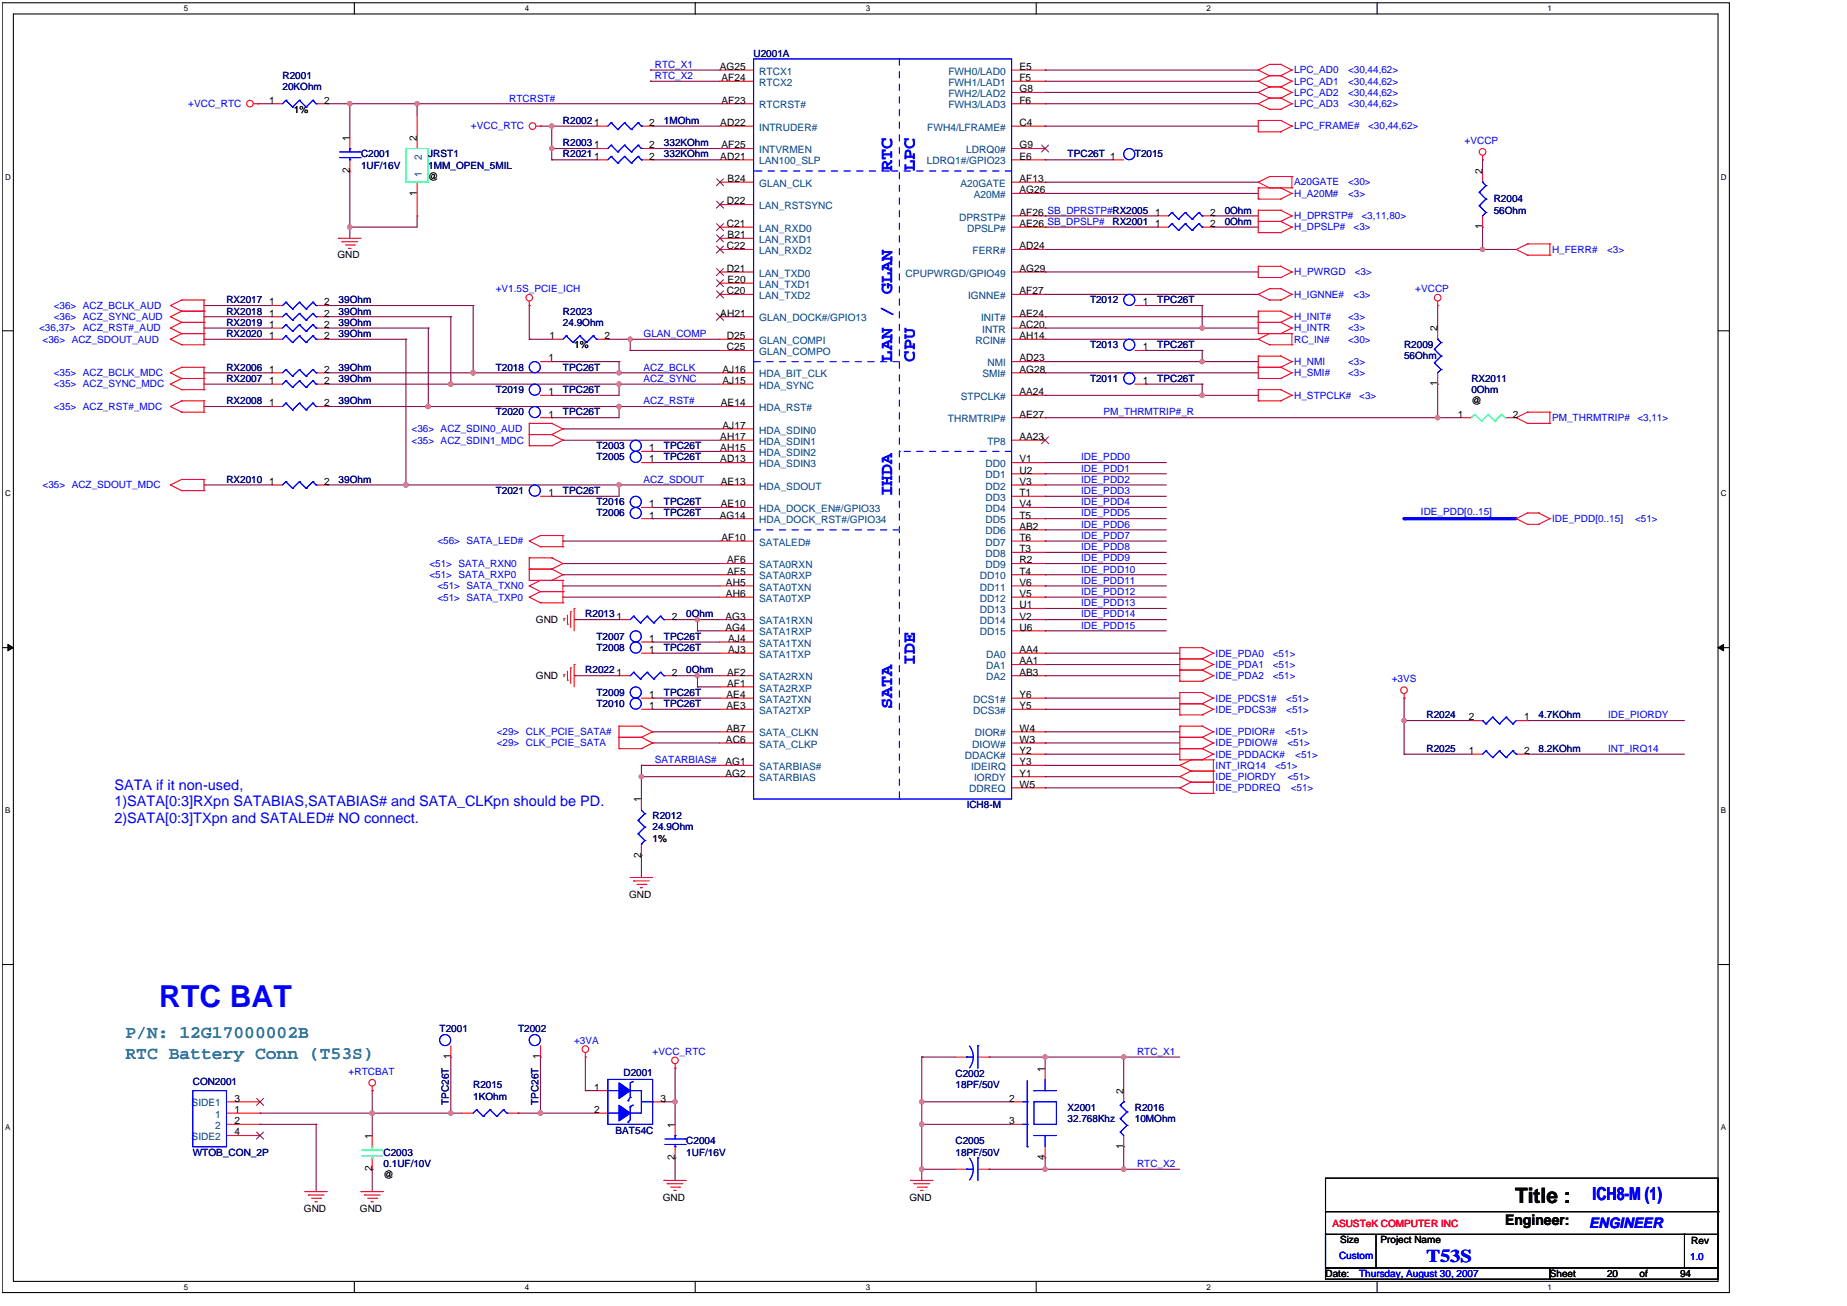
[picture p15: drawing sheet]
<svg xmlns="http://www.w3.org/2000/svg" width="297mm" height="210mm" viewBox="0 0 297 210" stroke-linecap="round" stroke-linejoin="round" font-family="sans-serif">
<defs><g id="words">
<text font-size="4.9" fill="#00f" x="25.6" y="161.9">RTC BAT</text>
<text font-size="3.4" x="243.6" y="193.5">Title :</text>
<g font-size="2.9" fill="#00f">
<text x="143.5" y="27.5" transform="rotate(-90 143.5 27.5)">RTC</text>
<text x="147.1" y="27.5" transform="rotate(-90 147.1 27.5)">LPC</text>
<text x="143.5" y="58.1" transform="rotate(-90 143.5 58.1)">LAN / GLAN</text>
<text x="147.1" y="58.1" transform="rotate(-90 147.1 58.1)">CPU</text>
<text x="143.5" y="79.8" transform="rotate(-90 143.5 79.8)">IHDA</text>
<text x="147.1" y="106.9" transform="rotate(-90 147.1 106.9)">IDE</text>
<text x="143.5" y="114" transform="rotate(-90 143.5 114)">SATA</text>
<text x="256.1" y="193">ICH8-M (1)</text>
<text x="229.4" y="202.9">T53S</text>
</g>
<g font-size="2.9" fill="#008080">
<text x="20.2" y="166.9">P/N: 12G17000002B</text>
<text x="20.2" y="170.2">RTC Battery Conn (T53S)</text>
</g>
<g font-size="2.3" fill="#00f">
<text x="18.4" y="127">SATA if it non-used,</text>
<text x="18.4" y="129.7">1)SATA[0:3]RXpn SATABIAS,SATABIAS# and SATA_CLKpn should be PD.</text>
<text x="18.4" y="132.4">2)SATA[0:3]TXpn and SATALED# NO connect.</text>
<text x="255.5" y="197.5">ENGINEER</text>
</g>
<text font-size="2.3" x="242" y="197">Engineer:</text>
<g font-size="1.6" fill="#00f">
<text x="105.3" y="10.9">RTC_X1</text>
<text x="208.1" y="11.8">LPC_AD0</text>
<text x="216.8" y="11.8">&lt;30,44,62&gt;</text>
<text x="30.3" y="17.2">+VCC_RTC</text>
<text x="81.9" y="16.3">RTCRST#</text>
<text x="105.3" y="12.7">RTC_X2</text>
<text x="208.1" y="17.2">LPC_AD3</text>
<text x="208.1" y="15.4">LPC_AD2</text>
<text x="208.1" y="13.6">LPC_AD1</text>
<text x="216.8" y="17.2">&lt;30,44,62&gt;</text>
<text x="216.8" y="15.4">&lt;30,44,62&gt;</text>
<text x="216.8" y="13.6">&lt;30,44,62&gt;</text>
<text x="75.7" y="20.8">+VCC_RTC</text>
<text x="208.1" y="20.8">LPC_FRAME#</text>
<text x="220" y="20.8">&lt;30,44,62&gt;</text>
<text x="235.5" y="23.2">+VCCP</text>
<text x="208.1" y="29.8">A20GATE</text>
<text x="216.8" y="29.8">&lt;30&gt;</text>
<text x="208.1" y="31.6">H_A20M#</text>
<text x="208.1" y="35.2">H_DPRSTP#</text>
<text x="216.8" y="31.6">&lt;3&gt;</text>
<text x="218.9" y="35.2">&lt;3,11,80&gt;</text>
<text x="208.1" y="37">H_DPSLP#</text>
<text x="217.6" y="37">&lt;3&gt;</text>
<text x="249.6" y="40.7">H_FERR#</text>
<text x="258.4" y="40.7">&lt;3&gt;</text>
<text x="79.7" y="47">+V1.5S_PCIE_ICH</text>
<text x="208.1" y="47.9">H_IGNNE#</text>
<text x="208.1" y="44.3">H_PWRGD</text>
<text x="217.6" y="47.9">&lt;3&gt;</text>
<text x="217.8" y="44.3">&lt;3&gt;</text>
<text x="227.6" y="47">+VCCP</text>
<text x="6.3" y="53.3">&lt;36,37&gt;</text>
<text x="8.7" y="49.7">&lt;36&gt; ACZ_BCLK_AUD</text>
<text x="8.7" y="51.5">&lt;36&gt; ACZ_SYNC_AUD</text>
<text x="13.3" y="53.3">ACZ_RST#_AUD</text>
<text x="208.1" y="53.3">H_INTR</text>
<text x="208.1" y="51.5">H_INIT#</text>
<text x="216.8" y="53.3">&lt;3&gt;</text>
<text x="216.8" y="51.5">&lt;3&gt;</text>
<text x="6.9" y="55.1">&lt;36&gt; ACZ_SDOUT_AUD</text>
<text x="103.5" y="54.2">GLAN_COMP</text>
<text x="103.5" y="59.6">ACZ_BCLK</text>
<text x="208.1" y="55.1">RC_IN#</text>
<text x="208.1" y="58.7">H_NMI</text>
<text x="216.8" y="55.1">&lt;30&gt;</text>
<text x="216.8" y="58.7">&lt;3&gt;</text>
<text x="8.7" y="60.5">&lt;35&gt; ACZ_BCLK_MDC</text>
<text x="8.7" y="62.3">&lt;35&gt; ACZ_SYNC_MDC</text>
<text x="8.7" y="65.9">&lt;35&gt; ACZ_RST#_MDC</text>
<text x="103.5" y="65">ACZ_RST#</text>
<text x="103.5" y="61.4">ACZ_SYNC</text>
<text x="208.1" y="60.5">H_SMI#</text>
<text x="208.1" y="64.1">H_STPCLK#</text>
<text x="216.8" y="60.5">&lt;3&gt;</text>
<text x="218.6" y="64.1">&lt;3&gt;</text>
<text x="66.2" y="69.5">&lt;36&gt; ACZ_SDIN0_AUD</text>
<text x="66.2" y="71.3">&lt;35&gt; ACZ_SDIN1_MDC</text>
<text x="177.4" y="66.8">PM_THRMTRIP#_R</text>
<text x="249.6" y="67.7">PM_THRMTRIP#</text>
<text x="263.3" y="67.7">&lt;3,11&gt;</text>
<text x="103.5" y="77.6">ACZ_SDOUT</text>
<text x="173.8" y="74">IDE_PDD0</text>
<text x="173.8" y="77.6">IDE_PDD2</text>
<text x="173.8" y="75.8">IDE_PDD1</text>
<text x="6.9" y="78.5">&lt;35&gt; ACZ_SDOUT_MDC</text>
<text x="173.8" y="81.2">IDE_PDD4</text>
<text x="173.8" y="83">IDE_PDD5</text>
<text x="173.8" y="79.4">IDE_PDD3</text>
<text x="228.5" y="82.8">IDE_PDD[0..15]</text>
<text x="249.6" y="83.9">IDE_PDD[0..15]</text>
<text x="262.9" y="83.9">&lt;51&gt;</text>
<text x="70.3" y="87.5">&lt;56&gt; SATA_LED#</text>
<text x="173.8" y="84.8">IDE_PDD6</text>
<text x="173.8" y="86.6">IDE_PDD7</text>
<text x="173.8" y="88.5">IDE_PDD8</text>
<text x="69.1" y="91.1">&lt;51&gt; SATA_RXN0</text>
<text x="69.1" y="92.9">&lt;51&gt; SATA_RXP0</text>
<text x="70.3" y="94.8">&lt;51&gt; SATA_TXN0</text>
<text x="173.8" y="90.3">IDE_PDD9</text>
<text x="173.8" y="93.9">IDE_PDD11</text>
<text x="173.8" y="92.1">IDE_PDD10</text>
<text x="173.8" y="95.7">IDE_PDD12</text>
<text x="70.3" y="96.6">&lt;51&gt; SATA_TXP0</text>
<text x="173.8" y="97.5">IDE_PDD13</text>
<text x="173.8" y="99.3">IDE_PDD14</text>
<text x="173.8" y="101.1">IDE_PDD15</text>
<text x="195.5" y="105.6">IDE_PDA0</text>
<text x="195.5" y="107.4">IDE_PDA1</text>
<text x="204.7" y="105.6">&lt;51&gt;</text>
<text x="204.7" y="107.4">&lt;51&gt;</text>
<text x="195.5" y="109.2">IDE_PDA2</text>
<text x="195.5" y="112.8">IDE_PDCS1#</text>
<text x="204.7" y="109.2">&lt;51&gt;</text>
<text x="206.8" y="112.8">&lt;51&gt;</text>
<text x="223.8" y="109.7">+3VS</text>
<text x="79.9" y="120">&lt;29&gt; CLK_PCIE_SATA</text>
<text x="79.9" y="118.2">&lt;29&gt; CLK_PCIE_SATA#</text>
<text x="195.5" y="114.6">IDE_PDCS3#</text>
<text x="195.5" y="118.2">IDE_PDIOR#</text>
<text x="195.5" y="120">IDE_PDIOW#</text>
<text x="206.7" y="118.2">&lt;51&gt;</text>
<text x="206.8" y="114.6">&lt;51&gt;</text>
<text x="207" y="120">&lt;51&gt;</text>
<text x="258.6" y="115.5">IDE_PIORDY</text>
<text x="105.3" y="122.7">SATARBIAS#</text>
<text x="195.5" y="121.8">IDE_PDDACK#</text>
<text x="195.5" y="123.6">INT_IRQ14</text>
<text x="195.5" y="125.4">IDE_PIORDY</text>
<text x="205" y="123.6">&lt;51&gt;</text>
<text x="207" y="125.4">&lt;51&gt;</text>
<text x="208.3" y="121.8">&lt;51&gt;</text>
<text x="258.6" y="120.9">INT_IRQ14</text>
<text x="195.5" y="127.2">IDE_PDDREQ</text>
<text x="207.6" y="127.2">&lt;51&gt;</text>
<text x="92.3" y="167.8">+3VA</text>
<text x="56.1" y="172.9">+RTCBAT</text>
<text x="104.9" y="169.6">+VCC_RTC</text>
<text x="182.9" y="169.6">RTC_X1</text>
<text x="182.9" y="187.6">RTC_X2</text>
<text x="215.3" y="202.4">Custom</text>
<text x="271.8" y="202.6">1.0</text>
<text x="218.6" y="205.3">Thursday, August 30, 2007</text>
</g>
<g font-size="1.6">
<text x="115.7" y="11.2">AG25</text>
<text x="163.9" y="11.2">E5</text>
<text x="43.3" y="16.7">1</text>
<text x="52.1" y="16.7">2</text>
<text x="116" y="13">AF24</text>
<text x="116" y="16.7">AF23</text>
<text x="163.9" y="13">F5</text>
<text x="163.9" y="14.8">G8</text>
<text x="163.9" y="16.7">F6</text>
<text x="47.2" y="18.1">1%</text>
<text x="56.2" y="22.6" transform="rotate(-90 56.2 22.6)">1</text>
<text x="67" y="22.6" transform="rotate(-90 67 22.6)">2</text>
<text x="95.6" y="23.9">1</text>
<text x="95.6" y="20.3">1</text>
<text x="104.4" y="23.9">2</text>
<text x="104.4" y="20.3">2</text>
<text x="115.8" y="20.3">AD22</text>
<text x="116" y="23.9">AF25</text>
<text x="163.9" y="23.9">G9</text>
<text x="163.9" y="20.3">C4</text>
<text x="56.2" y="27.9" transform="rotate(-90 56.2 27.9)">2</text>
<text x="68.9" y="28.9">@</text>
<text x="95.6" y="25.7">1</text>
<text x="104.4" y="25.7">2</text>
<text x="115.8" y="25.7">AD21</text>
<text x="117" y="29.3">B24</text>
<text x="163.9" y="25.7">E6</text>
<text x="163.9" y="29.3">AF13</text>
<text x="238.4" y="28" transform="rotate(-90 238.4 28)">2</text>
<text x="67" y="31.5" transform="rotate(-90 67 31.5)">1</text>
<text x="116.9" y="32.9">D22</text>
<text x="163.9" y="31.1">AG26</text>
<text x="163.9" y="34.7">AF26 SB_DPRSTP#RX2005</text>
<text x="185.7" y="34.7">1</text>
<text x="194.6" y="34.7">2</text>
<text x="54.3" y="41.6">GND</text>
<text x="116.9" y="36.5">C21</text>
<text x="116.9" y="40.1">C22</text>
<text x="117" y="38.3">B21</text>
<text x="163.9" y="36.5">AE26 SB_DPSLP#</text>
<text x="163.9" y="40.1">AD24</text>
<text x="185.7" y="36.5">1</text>
<text x="194.6" y="36.5">2</text>
<text x="238.4" y="36.9" transform="rotate(-90 238.4 36.9)">1</text>
<text x="116.9" y="43.7">D21</text>
<text x="116.9" y="47.3">C20</text>
<text x="117" y="45.5">E20</text>
<text x="163.9" y="43.7">AG29</text>
<text x="163.9" y="47.3">AF27</text>
<text x="43.3" y="49.1">1</text>
<text x="43.3" y="52.7">1</text>
<text x="43.3" y="50.9">1</text>
<text x="52.1" y="49.1">2</text>
<text x="52.1" y="52.7">2</text>
<text x="52.1" y="50.9">2</text>
<text x="115.8" y="50.9">AH21</text>
<text x="163.9" y="50.9">AE24</text>
<text x="163.9" y="52.7">AC20</text>
<text x="183.8" y="49.1">1</text>
<text x="231.2" y="53.3" transform="rotate(-90 231.2 53.3)">2</text>
<text x="43.3" y="59.9">1</text>
<text x="43.3" y="54.5">1</text>
<text x="52.1" y="59.9">2</text>
<text x="52.1" y="54.5">2</text>
<text x="88.2" y="58.1">1</text>
<text x="88.3" y="54.5">1</text>
<text x="92.3" y="56">1%</text>
<text x="97.2" y="54.5">2</text>
<text x="116.2" y="59.9">AJ16</text>
<text x="116.9" y="56.3">C25</text>
<text x="116.9" y="54.5">D25</text>
<text x="163.9" y="54.5">AH14</text>
<text x="163.9" y="59.9">AG28</text>
<text x="163.9" y="58.1">AD23</text>
<text x="183.8" y="56.3">1</text>
<text x="43.3" y="61.7">1</text>
<text x="43.3" y="65.3">1</text>
<text x="52.1" y="61.7">2</text>
<text x="52.1" y="65.3">2</text>
<text x="88.2" y="63.5">1</text>
<text x="115.9" y="65.3">AE14</text>
<text x="116.2" y="61.7">AJ15</text>
<text x="163.9" y="63.5">AA24</text>
<text x="183.8" y="61.7">1</text>
<text x="231.2" y="62.1" transform="rotate(-90 231.2 62.1)">1</text>
<text x="236.6" y="65">@</text>
<text x="88.2" y="67.1">1</text>
<text x="115.8" y="70.8">AH17</text>
<text x="116.2" y="68.9">AJ17</text>
<text x="163.9" y="67.1">AE27</text>
<text x="163.9" y="70.8">AA23</text>
<text x="234.4" y="67.1">1</text>
<text x="243.3" y="67.1">2</text>
<text x="43.3" y="78">1</text>
<text x="52.1" y="78">2</text>
<text x="104.4" y="74.4">1</text>
<text x="104.4" y="72.6">1</text>
<text x="115.8" y="72.6">AH15</text>
<text x="115.8" y="74.4">AD13</text>
<text x="115.9" y="78">AE13</text>
<text x="163.9" y="74.4">V1</text>
<text x="163.9" y="76.2">U2</text>
<text x="163.9" y="78">V3</text>
<text x="88.2" y="79.8">1</text>
<text x="104.4" y="81.6">1</text>
<text x="104.4" y="83.4">1</text>
<text x="115.7" y="83.4">AG14</text>
<text x="115.9" y="81.6">AE10</text>
<text x="163.9" y="79.8">T1</text>
<text x="163.9" y="81.6">V4</text>
<text x="163.9" y="83.4">T5</text>
<text x="116" y="87">AF10</text>
<text x="163.9" y="85.2">AB2</text>
<text x="163.9" y="87">T6</text>
<text x="163.9" y="88.8">T3</text>
<text x="116.7" y="94.2">AH5</text>
<text x="116.7" y="96">AH6</text>
<text x="116.9" y="90.6">AF6</text>
<text x="116.9" y="92.4">AF5</text>
<text x="163.9" y="90.6">R2</text>
<text x="163.9" y="92.4">T4</text>
<text x="163.9" y="94.2">V6</text>
<text x="163.9" y="96">V5</text>
<text x="86.2" y="100.2">GND</text>
<text x="99.2" y="99.6">1</text>
<text x="108" y="99.6">2</text>
<text x="116.6" y="99.6">AG3</text>
<text x="116.6" y="101.4">AG4</text>
<text x="163.9" y="97.8">U1</text>
<text x="163.9" y="99.6">V2</text>
<text x="163.9" y="101.4">U6</text>
<text x="104.4" y="105">1</text>
<text x="104.4" y="103.2">1</text>
<text x="117.1" y="103.2">AJ4</text>
<text x="117.1" y="105">AJ3</text>
<text x="163.9" y="105">AA4</text>
<text x="163.9" y="106.8">AA1</text>
<text x="86.2" y="109.2">GND</text>
<text x="99.2" y="108.6">1</text>
<text x="104.4" y="112.2">1</text>
<text x="108" y="108.6">2</text>
<text x="116.8" y="112.2">AE4</text>
<text x="116.9" y="108.6">AF2</text>
<text x="116.9" y="110.4">AF1</text>
<text x="163.9" y="108.6">AB3</text>
<text x="163.9" y="112.2">Y6</text>
<text x="104.4" y="114">1</text>
<text x="116.7" y="119.4">AC6</text>
<text x="116.8" y="117.6">AB7</text>
<text x="116.8" y="114">AE3</text>
<text x="163.9" y="114">Y5</text>
<text x="163.9" y="119.4">W3</text>
<text x="163.9" y="117.6">W4</text>
<text x="236.2" y="115.8">2</text>
<text x="245.1" y="115.8">1</text>
<text x="116.6" y="123">AG1</text>
<text x="116.6" y="124.9">AG2</text>
<text x="163.9" y="124.9">Y1</text>
<text x="163.9" y="123">Y3</text>
<text x="163.9" y="121.2">Y2</text>
<text x="236.2" y="121.2">1</text>
<text x="245.1" y="121.2">2</text>
<text x="103.1" y="129" transform="rotate(-90 103.1 129)">1</text>
<text x="163.9" y="126.7">W5</text>
<text x="103.1" y="137.9" transform="rotate(-90 103.1 137.9)">2</text>
<text x="104.9" y="135.3">1%</text>
<text x="101.1" y="144.4">GND</text>
<text x="72.5" y="170.3" transform="rotate(-90 72.5 170.3)">1</text>
<text x="86.9" y="170.3" transform="rotate(-90 86.9 170.3)">1</text>
<text x="168" y="172.3" transform="rotate(-90 168 172.3)">1</text>
<text x="37.7" y="177.1">3</text>
<text x="37.7" y="179">1</text>
<text x="95.6" y="175.3">1</text>
<text x="95.6" y="179">2</text>
<text x="106.2" y="177.1">3</text>
<text x="162.3" y="177.1">2</text>
<text x="180.7" y="175.9" transform="rotate(-90 180.7 175.9)">2</text>
<text x="37.7" y="182.6">4</text>
<text x="37.7" y="180.8">2</text>
<text x="59.8" y="183.1" transform="rotate(-90 59.8 183.1)">1</text>
<text x="108.5" y="181.3" transform="rotate(-90 108.5 181.3)">1</text>
<text x="162.3" y="180.8">3</text>
<text x="180.7" y="184.8" transform="rotate(-90 180.7 184.8)">1</text>
<text x="59.8" y="188.4" transform="rotate(-90 59.8 188.4)">2</text>
<text x="61.7" y="189.4">@</text>
<text x="108.5" y="186.6" transform="rotate(-90 108.5 186.6)">2</text>
<text x="168" y="186.6" transform="rotate(-90 168 186.6)">4</text>
<text x="48.9" y="194.8">GND</text>
<text x="57.9" y="194.8">GND</text>
<text x="106.6" y="193">GND</text>
<text x="146.2" y="193">GND</text>
<text x="215.5" y="199.9">Size</text>
<text x="222" y="199.9">Project Name</text>
<text x="271.9" y="200.1">Rev</text>
<text x="213.1" y="205.3">Date:</text>
<text x="249.2" y="205.3">Sheet</text>
<text x="258.4" y="205.3">20</text>
<text x="263.6" y="205.3">of</text>
<text x="270.1" y="205.3">94</text>
</g>
<g font-size="1.6" fill="#000080">
<text x="121.2" y="9.1">U2001A</text>
<text x="45.4" y="12.7">R2001</text>
<text x="45.4" y="14.5">20KOhm</text>
<text x="90.5" y="23.5">R2003</text>
<text x="90.5" y="19.9">R2002</text>
<text x="106.8" y="23.5">332KOhm</text>
<text x="106.8" y="19.9">1MOhm</text>
<text x="58.1" y="25.3">C2001</text>
<text x="58.1" y="27.1">1UF/16V</text>
<text x="68.9" y="25.3">JRST1</text>
<text x="68.9" y="27.1">1MM_OPEN_5MIL</text>
<text x="90.5" y="25.3">R2021</text>
<text x="106.8" y="25.3">332KOhm</text>
<text x="171.7" y="25.3">TPC26T 1</text>
<text x="182.5" y="25.3">T2015</text>
<text x="196.9" y="34.3">0Ohm</text>
<text x="240.2" y="32.5">R2004</text>
<text x="240.2" y="34.3">56Ohm</text>
<text x="178.9" y="36.2">RX2001</text>
<text x="196.9" y="36.2">0Ohm</text>
<text x="36.4" y="48.8">RX2017</text>
<text x="36.4" y="52.4">RX2019</text>
<text x="36.4" y="50.6">RX2018</text>
<text x="54.5" y="48.8">39Ohm</text>
<text x="54.5" y="52.4">39Ohm</text>
<text x="54.5" y="50.6">39Ohm</text>
<text x="90.5" y="50.6">R2023</text>
<text x="90.5" y="52.4">24.9Ohm</text>
<text x="175.3" y="48.8">T2012</text>
<text x="186.1" y="48.8">TPC26T</text>
<text x="36.4" y="59.6">RX2006</text>
<text x="36.4" y="54.2">RX2020</text>
<text x="54.5" y="59.6">39Ohm</text>
<text x="54.5" y="54.2">39Ohm</text>
<text x="79.7" y="59.6">T2018</text>
<text x="90.5" y="59.6">TPC26T</text>
<text x="175.3" y="56">T2013</text>
<text x="186.1" y="56">TPC26T</text>
<text x="225.8" y="56">R2009</text>
<text x="225.8" y="57.8">56Ohm</text>
<text x="36.4" y="61.4">RX2007</text>
<text x="36.4" y="65">RX2008</text>
<text x="54.5" y="61.4">39Ohm</text>
<text x="54.5" y="65">39Ohm</text>
<text x="79.7" y="63.2">T2019</text>
<text x="90.5" y="63.2">TPC26T</text>
<text x="175.3" y="61.4">T2011</text>
<text x="186.1" y="61.4">TPC26T</text>
<text x="236.6" y="61.4">RX2011</text>
<text x="236.6" y="63.2">0Ohm</text>
<text x="79.7" y="66.8">T2020</text>
<text x="90.5" y="66.8">TPC26T</text>
<text x="36.4" y="77.6">RX2010</text>
<text x="54.5" y="77.6">39Ohm</text>
<text x="95.9" y="74">T2005</text>
<text x="95.9" y="72.2">T2003</text>
<text x="106.8" y="74">TPC26T</text>
<text x="106.8" y="72.2">TPC26T</text>
<text x="79.7" y="79.4">T2021</text>
<text x="90.5" y="79.4">TPC26T</text>
<text x="95.9" y="81.2">T2016</text>
<text x="95.9" y="83">T2006</text>
<text x="106.8" y="81.2">TPC26T</text>
<text x="106.8" y="83">TPC26T</text>
<text x="94.1" y="99.3">R2013</text>
<text x="110.4" y="99.3">0Ohm</text>
<text x="95.9" y="104.7">T2008</text>
<text x="95.9" y="102.9">T2007</text>
<text x="106.8" y="104.7">TPC26T</text>
<text x="106.8" y="102.9">TPC26T</text>
<text x="94.1" y="108.3">R2022</text>
<text x="95.9" y="111.9">T2009</text>
<text x="95.9" y="113.7">T2010</text>
<text x="106.8" y="111.9">TPC26T</text>
<text x="106.8" y="113.7">TPC26T</text>
<text x="110.4" y="108.3">0Ohm</text>
<text x="229.4" y="115.5">R2024</text>
<text x="247.4" y="115.5">4.7KOhm</text>
<text x="229.4" y="120.9">R2025</text>
<text x="247.4" y="120.9">8.2KOhm</text>
<text x="104.9" y="131.7">R2012</text>
<text x="155.4" y="129.9">ICH8-M</text>
<text x="104.9" y="133.5">24.9Ohm</text>
<text x="70.7" y="166">T2001</text>
<text x="83.3" y="166">T2002</text>
<text x="100.3" y="173">D2001</text>
<text x="153.6" y="173.2">C2002</text>
<text x="31" y="174.5">CON2001</text>
<text x="72.2" y="177.7" transform="rotate(-90 72.2 177.7)">TPC26T</text>
<text x="76.1" y="175">R2015</text>
<text x="76.1" y="176.8">1KOhm</text>
<text x="86.6" y="177.7" transform="rotate(-90 86.6 177.7)">TPC26T</text>
<text x="153.6" y="175">18PF/50V</text>
<text x="171.7" y="178.6">X2001</text>
<text x="182.5" y="178.6">R2016</text>
<text x="31" y="185.8">WTOB_CON_2P</text>
<text x="61.7" y="185.8">C2003</text>
<text x="99" y="182.4">BAT54C</text>
<text x="110.4" y="184">C2004</text>
<text x="110.4" y="185.8">1UF/16V</text>
<text x="153.6" y="184">C2005</text>
<text x="153.6" y="185.8">18PF/50V</text>
<text x="171.7" y="180.4">32.768Khz</text>
<text x="182.5" y="180.4">10MOhm</text>
<text x="61.7" y="187.6">0.1UF/10V</text>
</g>
<g font-size="1.6" fill="#004080">
<text x="122.1" y="12">RTCX1</text>
<text x="122.1" y="13.8">RTCX2</text>
<text x="122.1" y="17.4">RTCRST#</text>
<text x="152.5" y="12">FWH0/LAD0</text>
<text x="152.5" y="13.8">FWH1/LAD1</text>
<text x="152.5" y="15.6">FWH2/LAD2</text>
<text x="152.5" y="17.4">FWH3/LAD3</text>
<text x="122.1" y="21">INTRUDER#</text>
<text x="149.1" y="21">FWH4/LFRAME#</text>
<text x="67.8" y="28.4" transform="rotate(-90 67.8 28.4)">1</text>
<text x="67.8" y="25.7" transform="rotate(-90 67.8 25.7)">2</text>
<text x="122.1" y="24.6">INTVRMEN</text>
<text x="122.1" y="26.4">LAN100_SLP</text>
<text x="149" y="26.4">LDRQ1#/GPIO23</text>
<text x="155.4" y="24.6">LDRQ0#</text>
<text x="122.1" y="30">GLAN_CLK</text>
<text x="122.1" y="33.6">LAN_RSTSYNC</text>
<text x="154.2" y="35.5">DPRSTP#</text>
<text x="154.4" y="30">A20GATE</text>
<text x="156.6" y="31.8">A20M#</text>
<text x="122.1" y="37.3">LAN_RXD0</text>
<text x="122.1" y="39.1">LAN_RXD1</text>
<text x="122.1" y="40.9">LAN_RXD2</text>
<text x="155.5" y="37.3">DPSLP#</text>
<text x="156.4" y="40.9">FERR#</text>
<text x="122.1" y="44.5">LAN_TXD0</text>
<text x="122.1" y="46.3">LAN_TXD1</text>
<text x="145.6" y="44.5">CPUPWRGD/GPIO49</text>
<text x="122.1" y="48.1">LAN_TXD2</text>
<text x="122.1" y="51.7">GLAN_DOCK#/GPIO13</text>
<text x="155.7" y="48.1">IGNNE#</text>
<text x="157.8" y="51.7">INIT#</text>
<text x="157.9" y="53.5">INTR</text>
<text x="122.1" y="57.1">GLAN_COMPO</text>
<text x="122.1" y="55.3">GLAN_COMPI</text>
<text x="156.8" y="55.3">RCIN#</text>
<text x="158.8" y="58.9">NMI</text>
<text x="122.1" y="60.7">HDA_BIT_CLK</text>
<text x="122.1" y="62.5">HDA_SYNC</text>
<text x="154.5" y="64.3">STPCLK#</text>
<text x="158" y="60.7">SMI#</text>
<text x="122.1" y="66.1">HDA_RST#</text>
<text x="122.1" y="69.7">HDA_SDIN0</text>
<text x="122.1" y="71.5">HDA_SDIN1</text>
<text x="152.4" y="67.9">THRMTRIP#</text>
<text x="158.8" y="71.5">TP8</text>
<text x="122.1" y="73.3">HDA_SDIN2</text>
<text x="122.1" y="75.1">HDA_SDIN3</text>
<text x="158.5" y="75.1">DD0</text>
<text x="158.5" y="76.9">DD1</text>
<text x="122.1" y="78.7">HDA_SDOUT</text>
<text x="122.1" y="82.3">HDA_DOCK_EN#/GPIO33</text>
<text x="158.5" y="78.7">DD2</text>
<text x="158.5" y="80.5">DD3</text>
<text x="158.5" y="82.3">DD4</text>
<text x="122.1" y="87.7">SATALED#</text>
<text x="122.1" y="84.1">HDA_DOCK_RST#/GPIO34</text>
<text x="158.5" y="84.1">DD5</text>
<text x="158.5" y="85.9">DD6</text>
<text x="158.5" y="87.7">DD7</text>
<text x="158.5" y="89.6">DD8</text>
<text x="122.1" y="91.4">SATA0RXN</text>
<text x="122.1" y="93.2">SATA0RXP</text>
<text x="122.1" y="95">SATA0TXN</text>
<text x="157.6" y="93.2">DD10</text>
<text x="157.6" y="95">DD11</text>
<text x="158.5" y="91.4">DD9</text>
<text x="122.1" y="96.8">SATA0TXP</text>
<text x="122.1" y="100.4">SATA1RXN</text>
<text x="157.6" y="96.8">DD12</text>
<text x="157.6" y="98.6">DD13</text>
<text x="157.6" y="100.4">DD14</text>
<text x="122.1" y="102.2">SATA1RXP</text>
<text x="122.1" y="104">SATA1TXN</text>
<text x="122.1" y="105.8">SATA1TXP</text>
<text x="157.6" y="102.2">DD15</text>
<text x="158.6" y="105.8">DA0</text>
<text x="158.6" y="107.6">DA1</text>
<text x="122.1" y="113">SATA2TXN</text>
<text x="122.1" y="109.4">SATA2RXN</text>
<text x="122.1" y="111.2">SATA2RXP</text>
<text x="156.5" y="113">DCS1#</text>
<text x="158.6" y="109.4">DA2</text>
<text x="122.1" y="118.4">SATA_CLKN</text>
<text x="122.1" y="114.8">SATA2TXP</text>
<text x="156.5" y="114.8">DCS3#</text>
<text x="156.8" y="118.4">DIOR#</text>
<text x="122.1" y="120.2">SATA_CLKP</text>
<text x="122.1" y="123.8">SATARBIAS#</text>
<text x="122.1" y="125.6">SATARBIAS</text>
<text x="155.1" y="122">DDACK#</text>
<text x="156.1" y="123.8">IDEIRQ</text>
<text x="156.3" y="120.2">DIOW#</text>
<text x="156.6" y="125.6">IORDY</text>
<text x="155.8" y="127.4">DDREQ</text>
<text x="30.8" y="177.9">SIDE1</text>
<text x="34.6" y="179.7">1</text>
<text x="30.8" y="183.3">SIDE2</text>
<text x="34.6" y="181.5">2</text>
</g>
<text font-size="1.6" fill="#f00" x="214.2" y="197.4">ASUSTeK COMPUTER INC</text>
<g font-size="1.3">
<text x="29.6" y="1.8">5</text>
<text x="84.4" y="1.8">4</text>
<text x="139.2" y="1.8">3</text>
<text x="194" y="1.8">2</text>
<text x="248.8" y="1.8">1</text>
<text x=".8" y="28.9">D</text>
<text x="276.7" y="28.9">D</text>
<text x=".8" y="79.8">C</text>
<text x="276.7" y="79.8">C</text>
<text x=".8" y="130.8">B</text>
<text x="276.7" y="130.8">B</text>
<text x=".8" y="181.7">A</text>
<text x="276.7" y="181.7">A</text>
<text x="29.6" y="207.4">5</text>
<text x="84.4" y="207.4">4</text>
<text x="139.2" y="207.4">3</text>
<text x="194" y="207.4">2</text>
<text x="248.8" y="207.4">1</text>
</g>
</g></defs>
<path d="M.4 .4h277.7v207.4h-277.7zM2.2 2.2h274.1v203.8h-274.1z" fill="none" stroke="#000" stroke-width=".17"/>
<g fill="#fff">
<path d="M29.6 .6h.7v1.5h-.7z"/>
<path d="M29.6 206.2h.7v1.5h-.7z"/>
</g>
<path d="M57 .4v1.8M57 206v1.8" fill="none" stroke="#000" stroke-width=".17"/>
<g fill="#fff">
<path d="M84.4 .6h.7v1.5h-.7z"/>
<path d="M84.4 206.2h.7v1.5h-.7z"/>
</g>
<path d="M111.8 .4v1.8M111.8 206v1.8" fill="none" stroke="#000" stroke-width=".17"/>
<g fill="#fff">
<path d="M139.2 .6h.7v1.5h-.7z"/>
<path d="M139.2 206.2h.7v1.5h-.7z"/>
</g>
<path d="M166.6 .4v1.8M166.6 206v1.8" fill="none" stroke="#000" stroke-width=".17"/>
<g fill="#fff">
<path d="M194 .6h.7v1.5h-.7z"/>
<path d="M194 206.2h.7v1.5h-.7z"/>
</g>
<path d="M221.4 .4v1.8M221.4 206v1.8" fill="none" stroke="#000" stroke-width=".17"/>
<g fill="#fff">
<path d="M248.8 .6h.8v1.5h-.8z"/>
<path d="M248.8 206.2h.8v1.5h-.8z"/>
<path d="M.8 27.7h.9v1.5h-.9z"/>
<path d="M276.7 27.7h1v1.5h-1z"/>
<path d="M.8 78.7h.9v1.4h-.9z"/>
<path d="M276.7 78.7h1v1.4h-1z"/>
</g>
<path d="M.4 53.2h1.8M276.3 53.2h1.8" fill="none" stroke="#000" stroke-width=".17"/>
<g fill="#fff">
<path d="M.8 129.6h.9v1.4h-.9z"/>
<path d="M276.7 129.6h.9v1.4h-.9z"/>
</g>
<path d="M.4 104.1h1.8M276.3 104.1h1.8" fill="none" stroke="#000" stroke-width=".17"/>
<path d="M1.3 103.6l.9 .5-.9 .6zM276.3 104.1l.8-.5v1.1z" fill="#000"/>
<path d="M1.3 103.6l.9 .5-.9 .6zM276.3 104.1l.8-.5v1.1z" fill="none" stroke="#000" stroke-width=".16"/>
<g fill="#fff">
<path d="M.8 180.6h.9v1.4h-.9z"/>
<path d="M276.7 180.6h.9v1.4h-.9z"/>
</g>
<path d="M.4 155.1h1.8M276.3 155.1h1.8" fill="none" stroke="#000" stroke-width=".17"/>
<path d="M41.8 179h.1M41.8 179h18.1M94.1 175.4h.1M94.1 170h.1M94.1 175.4h1.8M94.1 170v5.4M108.6 177.2h.1M108.6 177.2v3.6" fill="none" stroke="#800040" stroke-width=".17"/>
<circle cx="59.8" cy="179" r=".35" fill="#f0f"/>
<circle cx="59.8" cy="179" r=".35" fill="none" stroke="#f0f" stroke-width=".17"/>
<path d="M56.3 16.7h.1M56.3 16.7v5.4M59.9 179h.1M59.9 179v3.6M59.9 188h.1M59.9 188v3.6M108.6 186.2h.1M108.6 186.2v3.6" fill="none" stroke="#800040" stroke-width=".17"/>
<path d="M225.8 83.4h18" fill="none" stroke="#00f" stroke-width=".53"/>
<circle cx="225.8" cy="83.4" r=".26" fill="#00f"/>
<g fill="none" stroke="#800040" stroke-width=".17">
<path d="M41.5 16.7h.1M41.5 16.7h2.1M88.7 23.9h.1M88.7 23.9h7.2M238.4 25.7h.1M238.4 25.7v1.8M52.7 54.6h.1M52.7 52.8h.1M52.7 54.6h12.6M52.7 52.8h16.2M231.2 49.1h.1M231.2 49.1v3.7"/>
<path d="M32.8 65.4h.1M32.8 65.4h10.8M231.2 61.8h.1M231.2 67.2h.1M231.2 61.8v5.4M231.2 67.2h3.6"/>
</g>
<circle cx="231.2" cy="67.2" r=".35" fill="#f0f"/>
<circle cx="231.2" cy="67.2" r=".35" fill="none" stroke="#f0f" stroke-width=".17"/>
<path d="M168.1 54.6h.1M168.1 54.6h34.2M238.4 40.1h.1M238.4 40.1h5.4" fill="none" stroke="#800040" stroke-width=".17"/>
<circle cx="238.4" cy="40.1" r=".35" fill="#f0f"/>
<circle cx="238.4" cy="40.1" r=".35" fill="none" stroke="#f0f" stroke-width=".17"/>
<path d="M168.1 50.9h.1M168.1 50.9h34.2M193.3 58.1h.1M193.3 58.1h9M168.1 97.8h.1M168.1 97.8h19.5M104.9 114h.1M104.9 114h10.9M168.1 108.7h.1M168.1 108.7h21.6" fill="none" stroke="#800040" stroke-width=".17"/>
<circle cx="193.3" cy="58.1" r=".35" fill="#f0f"/>
<circle cx="193.3" cy="58.1" r=".35" fill="none" stroke="#f0f" stroke-width=".17"/>
<g fill="none" stroke="#800040" stroke-width=".17">
<path d="M67.1 16.7h.1M67.1 16.7h48.7M104.6 11.3h.1M104.6 11.3h11.2M168.1 13.1h.1M168.1 14.9h.1M168.1 13.1h34.2M168.1 14.9h34.2M104.9 25.7h.1M104.9 25.7h10.9M168.1 34.7h.1M168.1 29.3h.1"/>
<path d="M168.1 34.7h18M168.1 29.3h34.2M65.3 54.6h.1M65.3 54.6v23.4M72.5 50.9h.1M72.5 50.9v10.9M76.1 49.1h.1M76.1 49.1v10.8M168.1 43.7h.1M168.1 43.7h34.2M90.5 69h.1M90.5 69h25.3"/>
<path d="M168.1 85.2h.1M168.1 90.6h.1M168.1 81.6h.1M168.1 99.6h.1M168.1 85.2h19.5M168.1 90.6h19.5M168.1 81.6h19.5M168.1 99.6h19.5M168.1 117.7h.1M168.1 112.3h.1M168.1 117.7h21.6M168.1 112.3h21.6"/>
<path d="M103.1 123.1h.1M103.1 123.1h12.7M168.1 123.1h.1M168.1 123.1h21.6"/>
</g>
<circle cx="67.1" cy="16.7" r=".35" fill="#f0f"/>
<circle cx="67.1" cy="16.7" r=".35" fill="none" stroke="#f0f" stroke-width=".17"/>
<path d="M193.3 52.8h.1M193.3 52.8h9M52.7 65.4h.1M52.7 65.4h16.2M104.9 105h.1M104.9 105h10.9" fill="none" stroke="#800040" stroke-width=".17"/>
<circle cx="68.9" cy="65.4" r=".35" fill="#f0f"/>
<circle cx="68.9" cy="65.4" r=".35" fill="none" stroke="#f0f" stroke-width=".17"/>
<path d="M106.8 177.2h.1M106.8 177.2h1.8" fill="none" stroke="#800040" stroke-width=".17"/>
<circle cx="108.5" cy="177.2" r=".35" fill="#f0f"/>
<circle cx="108.5" cy="177.2" r=".35" fill="none" stroke="#f0f" stroke-width=".17"/>
<g fill="none" stroke="#800040" stroke-width=".17">
<path d="M104.9 23.9h.1M104.9 23.9h10.9M101.3 54.6h.1M101.3 54.6v1.7M168.1 74.4h.1M168.1 74.4h19.5M90.5 87h.1M90.5 87h25.3M104.9 83.4h.1M104.9 83.4h10.9M168.1 94.2h.1M168.1 92.4h.1"/>
<path d="M168.1 94.2h19.5M168.1 92.4h19.5M112.2 110.5h.1M112.2 110.5h3.6M168.1 101.4h.1M168.1 114h.1M168.1 101.4h19.5M168.1 114h21.6"/>
</g>
<circle cx="101.3" cy="54.5" r=".35" fill="#f0f"/>
<circle cx="101.3" cy="54.5" r=".35" fill="none" stroke="#f0f" stroke-width=".17"/>
<g fill="none" stroke="#800040" stroke-width=".17">
<path d="M104.6 13.1h.1M104.6 13.1h11.2M168.1 16.7h.1M168.1 11.3h.1M168.1 16.7h34.2M168.1 11.3h34.2M86.9 20.3h.1M86.9 20.3h1.8M168.1 25.7h.1M168.1 20.3h.1M168.1 25.7h10.8M168.1 20.3h34.2"/>
<path d="M52.7 50.9h.1M52.7 49.1h.1M52.7 50.9h19.8M52.7 49.1h23.4M101.3 56.3h.1M101.3 56.3h14.5M168.1 59.9h.1M168.1 47.3h.1M168.1 59.9h34.2M168.1 47.3h34.2M52.7 61.8h.1M52.7 61.8h19.8"/>
<path d="M90.5 70.8h.1M90.5 70.8h25.3M168.1 78h.1M168.1 76.2h.1M168.1 78h19.5M168.1 76.2h19.5M104.9 81.6h.1M104.9 81.6h10.9M168.1 96h.1M168.1 87h.1M168.1 96h19.5M168.1 87h19.5"/>
<path d="M104.9 103.2h.1M104.9 119.5h.1M104.9 103.2h10.9M104.9 119.5h10.9M103.1 124.9h.1M103.1 124.9h12.7M168.1 121.3h.1M168.1 124.9h.1M168.1 124.9h21.6M168.1 121.3h21.6"/>
</g>
<circle cx="72.5" cy="61.8" r=".35" fill="#f0f"/>
<circle cx="72.5" cy="61.8" r=".35" fill="none" stroke="#f0f" stroke-width=".17"/>
<path d="M168.1 31.1h.1M168.1 31.1h34.2M52.7 59.9h.1M52.7 59.9h23.4M168.1 79.8h.1M168.1 79.8h19.5M168.1 83.4h.1M168.1 83.4h19.5" fill="none" stroke="#800040" stroke-width=".17"/>
<circle cx="76.1" cy="59.9" r=".35" fill="#f0f"/>
<circle cx="76.1" cy="59.9" r=".35" fill="none" stroke="#f0f" stroke-width=".17"/>
<g fill="none" stroke="#800040" stroke-width=".17">
<path d="M52.7 16.7h.1M52.7 16.7h3.6M68.9 52.8h.1M68.9 52.8v12.6M101.3 54.6h.1M101.3 54.6h14.5M168.1 88.8h.1M168.1 88.8h19.5M104.9 117.7h.1M104.9 112.3h.1M104.9 117.7h10.9M104.9 112.3h10.9"/>
<path d="M168.1 105h.1M168.1 119.5h.1M168.1 106.9h.1M168.1 105h21.6M168.1 119.5h21.6M168.1 106.9h21.6M103.1 124.9h.1M103.1 124.9v3.6M168.1 126.7h.1M168.1 126.7h21.6"/>
</g>
<circle cx="103.1" cy="124.9" r=".35" fill="#f0f"/>
<circle cx="103.1" cy="124.9" r=".35" fill="none" stroke="#f0f" stroke-width=".17"/>
<path d="M238.4 36.5h.1M238.4 36.5v3.6M112.2 99.6h.1M112.2 99.6v1.8M112.2 99.6h3.6" fill="none" stroke="#800040" stroke-width=".17"/>
<circle cx="112.1" cy="99.6" r=".35" fill="#f0f"/>
<circle cx="112.1" cy="99.6" r=".35" fill="none" stroke="#f0f" stroke-width=".17"/>
<path d="M193.3 49.1h.1M193.3 49.1v3.7" fill="none" stroke="#800040" stroke-width=".17"/>
<circle cx="193.3" cy="52.7" r=".35" fill="#f0f"/>
<circle cx="193.3" cy="52.7" r=".35" fill="none" stroke="#f0f" stroke-width=".17"/>
<path d="M193.3 56.3h.1M193.3 56.3v1.8M52.7 78h.1M52.7 78h12.6" fill="none" stroke="#800040" stroke-width=".17"/>
<circle cx="65.3" cy="78" r=".35" fill="#f0f"/>
<circle cx="65.3" cy="78" r=".35" fill="none" stroke="#f0f" stroke-width=".17"/>
<path d="M104.9 20.3h.1M104.9 20.3h10.9M112.2 101.4h.1M112.2 101.4h3.6M86.9 170h.1M86.9 170v9" fill="none" stroke="#800040" stroke-width=".17"/>
<circle cx="86.9" cy="179" r=".35" fill="#f0f"/>
<circle cx="86.9" cy="179" r=".35" fill="none" stroke="#f0f" stroke-width=".17"/>
<path d="M72.5 179h.1M72.5 179h1.8" fill="none" stroke="#800040" stroke-width=".17"/>
<circle cx="72.5" cy="179" r=".35" fill="#f0f"/>
<circle cx="72.5" cy="179" r=".35" fill="none" stroke="#f0f" stroke-width=".17"/>
<g fill="none" stroke="#800040" stroke-width=".17">
<path d="M32.8 49.1h.1M32.8 50.9h.1M32.8 52.8h.1M32.8 54.6h.1M32.8 59.9h.1M32.8 54.6h10.8M32.8 49.1h10.8M32.8 50.9h10.8M32.8 52.8h10.8M32.8 59.9h10.8M85.1 54.6h.1M85.1 54.6h3.6"/>
<path d="M32.8 61.8h.1M32.8 78h.1M32.8 61.8h10.8M32.8 78h10.8M104.9 72.6h.1M104.9 74.4h.1M104.9 72.6h10.9M104.9 74.4h10.9M90.5 90.6h.1M90.5 92.4h.1M90.5 94.2h.1M90.5 96h.1"/>
<path d="M90.5 90.6h25.3M90.5 92.4h25.3M90.5 94.2h25.3M90.5 96h25.3M59.9 179h.1M72.5 170h.1M72.5 170v9h-12.6M168.1 186.2h.1M168.1 186.2v1.8M180.7 188h.1M180.7 188h9"/>
</g>
<circle cx="180.7" cy="188" r=".35" fill="#f0f"/>
<circle cx="180.7" cy="188" r=".35" fill="none" stroke="#f0f" stroke-width=".17"/>
<path d="M180.7 170h.1M180.7 170h9M148.2 180.8h.1M148.2 180.8h14.5" fill="none" stroke="#800040" stroke-width=".17"/>
<circle cx="180.7" cy="170" r=".35" fill="#f0f"/>
<circle cx="180.7" cy="170" r=".35" fill="none" stroke="#f0f" stroke-width=".17"/>
<g fill="none" stroke="#800040" stroke-width=".17">
<path d="M88.7 25.7h.1M88.7 23.9h.1M88.7 20.3h.1M88.7 25.7h7.2M88.7 20.3v5.4M92.3 99.6h.1M92.3 99.6h7.2M103.1 137.5h.1M103.1 137.5v3.6M148.2 170h.1M148.2 177.2h.1M148.2 170h5.4"/>
<path d="M148.2 177.2h14.5M159 170h.1M159 170h9.1M168.1 170h.1M168.1 170v1.8M180.7 170h.1M180.7 170v5.4M148.2 188h.1M148.2 188h5.4M159 188h.1M159 188h9.1M180.7 184.4h.1"/>
<path d="M180.7 184.4v3.6"/>
</g>
<circle cx="88.7" cy="23.9" r=".35" fill="#f0f"/>
<circle cx="88.7" cy="23.9" r=".35" fill="none" stroke="#f0f" stroke-width=".17"/>
<circle cx="88.7" cy="20.3" r=".35" fill="#f0f"/>
<circle cx="88.7" cy="20.3" r=".35" fill="none" stroke="#f0f" stroke-width=".17"/>
<g fill="none" stroke="#800040" stroke-width=".17">
<path d="M67.1 16.7h.1M67.1 16.7v1.8M56.3 36.5h.1M56.3 36.5v1.8M67.1 34.7h.1M67.1 34.7v1.8M88.7 20.3h.1M88.7 20.3h7.2M168.1 36.5h.1M168.1 36.5h18M195.1 34.7h.1M195.1 36.5h.1"/>
<path d="M195.1 34.7h7.2M195.1 36.5h7.2M85.1 49.1h.1M85.1 49.1v5.5M92.3 108.7h.1M92.3 108.7h7.2M148.2 188h.1M148.2 188v1.8"/>
</g>
<circle cx="148.2" cy="188" r=".35" fill="#f0f"/>
<circle cx="148.2" cy="188" r=".35" fill="none" stroke="#f0f" stroke-width=".17"/>
<path d="M56.3 27.5h.1M56.3 27.5v9M112.2 108.7h.1M112.2 108.7h3.6" fill="none" stroke="#800040" stroke-width=".17"/>
<circle cx="112.1" cy="108.6" r=".35" fill="#f0f"/>
<circle cx="112.1" cy="108.6" r=".35" fill="none" stroke="#f0f" stroke-width=".17"/>
<path d="M56.3 36.5h.1M56.3 36.5h10.8" fill="none" stroke="#800040" stroke-width=".17"/>
<circle cx="56.2" cy="36.5" r=".35" fill="#f0f"/>
<circle cx="56.2" cy="36.5" r=".35" fill="none" stroke="#f0f" stroke-width=".17"/>
<path d="M148.2 170h.1M148.2 177.2h.1M148.2 170v10.8" fill="none" stroke="#800040" stroke-width=".17"/>
<circle cx="148.2" cy="177.2" r=".35" fill="#f0f"/>
<circle cx="148.2" cy="177.2" r=".35" fill="none" stroke="#f0f" stroke-width=".17"/>
<path d="M112.2 108.7h.1M112.2 108.7v1.8M225.8 115.9h.1M225.8 115.9h10.8M245.6 121.3h.1M245.6 121.3h25.3" fill="none" stroke="#800040" stroke-width=".17"/>
<circle cx="225.8" cy="115.9" r=".35" fill="#f0f"/>
<circle cx="225.8" cy="115.9" r=".35" fill="none" stroke="#f0f" stroke-width=".17"/>
<path d="M76.1 59.9h.1M88.7 58.1h.1M88.7 58.1h10.8M99.5 58.1h.1M99.5 58.1v1.8h-23.4M225.8 115.9h.1M225.8 115.9v5.4M245.6 115.9h.1M245.6 115.9h25.3M225.8 121.3h.1M225.8 121.3h10.8" fill="none" stroke="#800040" stroke-width=".17"/>
<circle cx="99.5" cy="59.9" r=".35" fill="#f0f"/>
<circle cx="99.5" cy="59.9" r=".35" fill="none" stroke="#f0f" stroke-width=".17"/>
<circle cx="76.1" cy="59.9" r=".35" fill="#f0f"/>
<circle cx="76.1" cy="59.9" r=".35" fill="none" stroke="#f0f" stroke-width=".17"/>
<path d="M72.5 61.8h.1M72.5 61.8h27M88.7 63.6h.1M99.5 61.8h.1M99.5 61.8v1.8h-10.8" fill="none" stroke="#800040" stroke-width=".17"/>
<circle cx="99.5" cy="61.8" r=".35" fill="#f0f"/>
<circle cx="99.5" cy="61.8" r=".35" fill="none" stroke="#f0f" stroke-width=".17"/>
<circle cx="72.5" cy="61.8" r=".35" fill="#f0f"/>
<circle cx="72.5" cy="61.8" r=".35" fill="none" stroke="#f0f" stroke-width=".17"/>
<path d="M68.9 65.4h.1M68.9 65.4h30.6M88.7 67.2h.1M99.5 65.4h.1M99.5 65.4v1.8h-10.8" fill="none" stroke="#800040" stroke-width=".17"/>
<circle cx="99.5" cy="65.4" r=".35" fill="#f0f"/>
<circle cx="99.5" cy="65.4" r=".35" fill="none" stroke="#f0f" stroke-width=".17"/>
<circle cx="68.9" cy="65.4" r=".35" fill="#f0f"/>
<circle cx="68.9" cy="65.4" r=".35" fill="none" stroke="#f0f" stroke-width=".17"/>
<path d="M65.3 78h.1M65.3 78h34.2M88.7 79.8h.1M99.5 78h.1M99.5 78v1.8h-10.8" fill="none" stroke="#800040" stroke-width=".17"/>
<circle cx="99.5" cy="78" r=".35" fill="#f0f"/>
<circle cx="99.5" cy="78" r=".35" fill="none" stroke="#f0f" stroke-width=".17"/>
<circle cx="65.3" cy="78" r=".35" fill="#f0f"/>
<circle cx="65.3" cy="78" r=".35" fill="none" stroke="#f0f" stroke-width=".17"/>
<path d="M59.9 175.4h.1M59.9 175.4v3.6" fill="none" stroke="#800040" stroke-width=".17"/>
<circle cx="59.8" cy="179" r=".35" fill="#f0f"/>
<circle cx="59.8" cy="179" r=".35" fill="none" stroke="#f0f" stroke-width=".17"/>
<path d="M83.3 179h.1M83.3 179h3.6M41.8 180.8h.1M41.8 180.8h9M50.8 180.8h.1M50.8 180.8v10.8" fill="none" stroke="#800040" stroke-width=".17"/>
<circle cx="86.9" cy="179" r=".35" fill="#f0f"/>
<circle cx="86.9" cy="179" r=".35" fill="none" stroke="#f0f" stroke-width=".17"/>
<g fill="none" stroke="#800040" stroke-width=".17">
<path d="M97.7 54.6h.1M97.7 54.6h3.6M99.5 59.9h.1M99.5 59.9h16.3M99.5 78h.1M99.5 65.4h.1M99.5 61.8h.1M99.5 78h16.3M99.5 65.4h16.3M99.5 61.8h16.3M86.9 179h.1M86.9 179h9"/>
<path d="M168.1 188h.1M168.1 188h12.6"/>
</g>
<circle cx="168" cy="188" r=".35" fill="#f0f"/>
<circle cx="168" cy="188" r=".35" fill="none" stroke="#f0f" stroke-width=".17"/>
<path d="M168.1 170h.1M168.1 170h12.6" fill="none" stroke="#800040" stroke-width=".17"/>
<circle cx="168" cy="170" r=".35" fill="#f0f"/>
<circle cx="168" cy="170" r=".35" fill="none" stroke="#f0f" stroke-width=".17"/>
<path d="M148.2 180.8h.1M148.2 180.8v7.2" fill="none" stroke="#800040" stroke-width=".17"/>
<circle cx="148.2" cy="180.8" r=".35" fill="#f0f"/>
<circle cx="148.2" cy="180.8" r=".35" fill="none" stroke="#f0f" stroke-width=".17"/>
<path d="M56.3 16.7h.1M56.3 16.7h10.8M108.6 171.8h.1M108.6 171.8v5.4" fill="none" stroke="#800040" stroke-width=".17"/>
<circle cx="56.2" cy="16.7" r=".35" fill="#f0f"/>
<circle cx="56.2" cy="16.7" r=".35" fill="none" stroke="#f0f" stroke-width=".17"/>
<path d="M168.1 58.1h.1M168.1 58.1h25.2M168.1 67.2h.1M168.1 67.2h63.1M193.3 63.6h.1M193.3 63.6h9M108.6 108.7h.1M108.6 108.7h3.6M225.8 112.3h.1M225.8 112.3v3.6" fill="none" stroke="#800040" stroke-width=".17"/>
<circle cx="193.3" cy="63.6" r=".35" fill="#f0f"/>
<circle cx="193.3" cy="63.6" r=".35" fill="none" stroke="#f0f" stroke-width=".17"/>
<g fill="none" stroke="#800040" stroke-width=".17">
<path d="M168.1 40.1h.1M168.1 52.8h.1M168.1 40.1h70.3M168.1 52.8h25.2M184.3 49.1h.1M184.3 56.3h.1M184.3 49.1h9M184.3 56.3h9M168.1 63.6h.1M184.3 61.8h.1M184.3 61.8h9M193.3 61.8h.1"/>
<path d="M193.3 61.8v1.8h-25.2M108.6 99.6h.1M108.6 99.6h3.6M103.1 123.1h.1M103.1 123.1v1.8"/>
</g>
<g fill="none" stroke="#f00" stroke-width=".17">
<path d="M40.7 16.7h.8M41.5 16.7h.1M202.3 16.7h.1M202.3 14.9h.1M202.3 11.3h.1M202.3 13.1h.1M202.3 19.4h.1M202.3 16.7l1.8 .9M202.3 14.9l1.8 .9M202.3 11.3l1.8 .9M202.3 13.1l1.8 .9M202.3 19.4v1.8"/>
<path d="M202.3 19.4h3.6M204.1 15.8h.1M204.1 17.6h.1M204.1 14h.1M204.1 10.4h.1M204.1 12.2h.1M204.1 15.8h1.8M204.1 15.8l-1.8 .9M204.1 17.6h1.8M204.1 14h1.8M204.1 14l-1.8 .9M204.1 10.4h1.8"/>
<path d="M204.1 10.4l-1.8 .9M204.1 12.2h1.8M204.1 12.2l-1.8 .9M205.9 15.8h.1M205.9 17.6h.1M205.9 14h.1M205.9 10.4h.1M205.9 12.2h.1M205.9 19.4h.1M205.9 15.8l1.8 .9M205.9 14l1.8 .9M205.9 10.4l1.8 .9"/>
<path d="M205.9 12.2l1.8 .9M205.9 19.4l1.8 .9M207.7 16.7h.1M207.7 14.9h.1M207.7 11.3h.1M207.7 13.1h.1M207.7 16.7l-1.8 .9M207.7 14.9l-1.8 .9M207.7 11.3l-1.8 .9M207.7 13.1l-1.8 .9M54.5 38.3h.1M54.5 38.3h3.6"/>
<path d="M55 38.9h.1M55 38.9h2.5M55.5 39.4h1.5M56.1 39.9h.1M56.1 39.9h.3M57 39.4h.1M86.2 20.3h.7M86.9 20.3h.1M202.3 29.3h.1M202.3 30.2h.1M202.3 32h.1M202.3 33.8h.1"/>
<path d="M202.3 35.6h.1M202.3 37.4h.1M202.3 21.2h.1M202.3 30.2h5.4M202.3 29.3l1.8 .9M202.3 30.2v1.8M202.3 33.8v3.6M202.3 32h3.6M202.3 33.8h3.6M202.3 35.6h3.6M202.3 37.4h3.6M202.3 21.2h3.6"/>
<path d="M204.1 30.2h.1M204.1 28.4h.1M204.1 28.4l-1.8 .9M204.1 28.4h3.6M205.9 30.2h.1M205.9 32h.1M205.9 33.8h.1M205.9 35.6h.1M205.9 37.4h.1M205.9 21.2h.1M205.9 30.2l1.8 .9M205.9 33.8l1.8 .9"/>
<path d="M205.9 35.6l1.8 .9M207.7 28.4h.1M207.7 30.2h.1M207.7 31.1h.1M207.7 34.7h.1M207.7 36.5h.1M207.7 20.3h.1M207.7 28.4v1.8M207.7 31.1l-1.8 .9M207.7 34.7l-1.8 .9M207.7 36.5l-1.8 .9M207.7 20.3l-1.8 .9"/>
<path d="M238.4 25.7h.1M238.4 25v.7M245.6 39.2h.1M245.6 39.2h3.6M245.6 39.2l-1.8 .9M249.2 39.2h.1M249.2 39.2v1.8M27.4 49.1h.1M27.4 50.9h.1M27.4 52.8h.1M27.4 54.6h.1M27.4 59.9h.1"/>
<path d="M27.4 49.1l1.8 .9M27.4 50.9l1.8 .9M27.4 52.8l1.8 .8M27.4 54.6l1.8 .8M27.4 59.9l1.8 1M29.2 48.2h.1M29.2 50h.1M29.2 51.8h.1M29.2 53.6h.1M29.2 55.4h.1M29.2 59.1h.1M29.2 55.4h3.6"/>
<path d="M29.2 53.6h3.6M29.2 51.8h3.6M29.2 59.1h3.6M29.2 50h3.6M29.2 48.2h3.6M29.2 48.2l-1.8 .9M29.2 50l-1.8 .9M29.2 51.8l-1.8 1M29.2 53.6l-1.8 1M29.2 59.1l-1.8 .8M32.8 48.2h.1M32.8 50h.1"/>
<path d="M32.8 51.8h.1M32.8 53.6h.1M32.8 55.4h.1M32.8 59.1h.1M32.8 48.2v7.2M32.8 59.1v3.6M43.6 49.1h1.8M43.6 52.8h1.8M50.8 49.1h1.9M50.8 52.8h1.9M85.1 49.1h.1M85.1 48.4v.7"/>
<path d="M182.5 49.1h1.8M202.3 54.6h.1M202.3 51.8h.1M202.3 53.6h.1M202.3 57.3h.1M202.3 59.1h.1M202.3 50h.1M202.3 47.3h.1M202.3 42.8h.1M202.3 44.6h.1M202.3 54.6l1.8 .8M202.3 53.6h5.4"/>
<path d="M202.3 42.8v1.8M202.3 50v3.6M202.3 57.3v3.6M202.3 51.8h3.6M202.3 57.3h3.6M202.3 59.1h3.6M202.3 50h3.6M202.3 47.3l1.8 .9M202.3 42.8h3.6M202.3 44.6h3.6M204.1 55.4h.1M204.1 53.6h.1"/>
<path d="M204.1 46.4h.1M204.1 48.2h.1M204.1 55.4h3.6M204.1 53.6l-1.8 1M204.1 46.4h1.8M204.1 46.4l-1.8 .9M204.1 48.2h1.8M205.9 51.8h.1M205.9 53.6h.1M205.9 57.3h.1M205.9 59.1h.1M205.9 50h.1"/>
<path d="M205.9 46.4h.1M205.9 48.2h.1M205.9 42.8h.1M205.9 44.6h.1M205.9 51.8l1.8 1M205.9 57.3l1.8 .8M205.9 59.1l1.8 .8M205.9 50l1.8 .9M205.9 46.4l1.8 .9M205.9 42.8l1.8 .9M207.7 55.4h.1M207.7 53.6h.1"/>
<path d="M207.7 52.8h.1M207.7 58.1h.1M207.7 59.9h.1M207.7 50.9h.1M207.7 47.3h.1M207.7 43.7h.1M207.7 53.6v1.8M207.7 52.8l-1.8 .8M207.7 58.1l-1.8 1M207.7 59.9l-1.8 1M207.7 50.9l-1.8 .9M207.7 47.3l-1.8 .9"/>
<path d="M207.7 43.7l-1.8 .9M231.2 49.1h.1M231.2 48.4v.7M243.8 40.1h.1M243.8 40.1l1.8 .9M245.6 41h.1M245.6 41h3.6M249.2 41h.1M27.4 61.8h.1M27.4 65.4h.1M27.4 78h.1M27.4 61.8l1.8 .9"/>
<path d="M27.4 65.4l1.8 .9M27.4 78l1.8 .9M29.2 60.9h.1M29.2 62.7h.1M29.2 64.5h.1M29.2 66.3h.1M29.2 77.1h.1M29.2 78.9h.1M29.2 66.3h3.6M29.2 60.9h3.6M29.2 62.7h3.6M29.2 64.5h3.6"/>
<path d="M29.2 60.9l-1.8 .9M29.2 64.5l-1.8 .9M29.2 77.1l-1.8 .9M29.2 77.1h3.6M29.2 78.9h3.6M32.8 60.9h.1M32.8 62.7h.1M32.8 64.5h.1M32.8 66.3h.1M32.8 77.1h.1M32.8 78.9h.1M32.8 64.5v1.8"/>
<path d="M32.8 77.1v1.8M43.6 61.8h1.8M50.8 61.8h1.9M85.1 69.9h.1M85.1 68.1h.1M85.1 71.7h.1M85.1 68.1h3.6M85.1 68.1v3.6M85.1 69.9h3.6M85.1 71.7h3.6M86.9 79.8h1.8M88.7 68.1h.1"/>
<path d="M88.7 69.9h.1M88.7 71.7h.1M88.7 68.1l1.8 .9M88.7 69.9l1.8 .9M90.5 69h.1M90.5 70.8h.1M90.5 69l-1.8 .9M90.5 70.8l-1.8 .9M103.1 74.4h1.8M202.3 60.9h.1M202.3 62.7h.1M202.3 64.5h.1"/>
<path d="M202.3 62.7v1.8M202.3 60.9h3.6M202.3 62.7h3.6M202.3 64.5h3.6M205.9 60.9h.1M205.9 62.7h.1M205.9 64.5h.1M205.9 62.7l1.8 .9M207.7 63.6h.1M207.7 63.6l-1.8 .9M243.8 67.2h.1M243.8 67.2l1.8 .9"/>
<path d="M245.6 68.1h.1M245.6 66.3h.1M245.6 68.1h3.6M245.6 66.3h3.6M245.6 66.3l-1.8 .9M249.2 68.1h.1M249.2 66.3h.1M249.2 66.3v1.8M85.1 87h.1M85.1 96h.1M85.1 94.2h.1M85.1 91.5h.1"/>
<path d="M85.1 89.7h.1M85.1 93.3h.1M85.1 87l1.8 .9M85.1 96l1.8 .9M85.1 94.2l1.8 .9M85.1 93.3h5.4M85.1 89.7h3.6M85.1 91.5h3.6M85.1 89.7v3.6M86.9 87.9h.1M86.9 86.1h.1M86.9 96.9h.1"/>
<path d="M86.9 95.1h.1M86.9 93.3h.1M86.9 87.9h3.6M86.9 86.1l-1.8 .9M86.9 86.1h3.6M86.9 96.9h3.6M86.9 95.1l-1.8 .9M86.9 95.1h3.6M86.9 93.3l-1.8 .9M88.7 89.7h.1M88.7 91.5h.1M88.7 93.3h.1"/>
<path d="M88.7 89.7l1.8 .9M88.7 91.5l1.8 .9M90.5 86.1h.1M90.5 87.9h.1M90.5 95.1h.1M90.5 96.9h.1M90.5 93.3h.1M90.5 90.6h.1M90.5 92.4h.1M90.5 86.1v1.8M90.5 93.3v3.6M90.5 90.6l-1.8 .9"/>
<path d="M90.5 92.4l-1.8 .9M90.7 99.4h.1M90.7 99.4v.4M91.2 98.9v1.5M91.8 98.4h.1M91.8 98.4v2.5M92.3 97.8h.1M92.3 97.8v3.6M243.8 83.4h.1M243.8 83.4l1.8 .9M245.6 82.5h.1M245.6 84.3h.1"/>
<path d="M245.6 82.5h1.8M245.6 82.5l-1.8 .9M245.6 84.3h1.8M247.4 82.5h.1M247.4 84.3h.1M247.4 82.5l1.8 .9M249.2 83.4h.1M249.2 83.4l-1.8 .9M90.7 108.5h.1M90.7 108.5v.3M91.2 100.4h.1M91.2 109.4h.1"/>
<path d="M91.2 107.9v1.5M91.8 107.4h.1M91.8 107.4v2.5M92.3 106.9h.1M92.3 106.9v3.6M99.5 118.6h.1M99.5 116.8h.1M99.5 118.6h3.6M99.5 116.8v3.6M99.5 116.8h3.6M99.5 108.7h1.8M103.1 118.6h.1"/>
<path d="M103.1 116.8h.1M103.1 118.6l1.8 .9M103.1 116.8l1.8 .9M103.1 105h1.8M104.9 119.5h.1M104.9 117.7h.1M104.9 119.5l-1.8 .9M104.9 117.7l-1.8 .9M106.8 108.7h1.8M189.7 105.9h.1M189.7 104.1h.1M189.7 107.7h.1"/>
<path d="M189.7 109.5h.1M189.7 113.2h.1M189.7 111.4h.1M189.7 115h.1M189.7 118.6h.1M189.7 116.8h.1M189.7 118.6h3.6M189.7 116.8h3.6M189.7 104.1h3.6M189.7 105.9h3.6M189.7 104.1v5.4M189.7 111.4v3.6"/>
<path d="M189.7 116.8v5.4M189.7 107.7h3.6M189.7 109.5h3.6M189.7 111.4h3.6M189.7 113.2h3.6M189.7 115h3.6M193.3 104.1h.1M193.3 105.9h.1M193.3 107.7h.1M193.3 109.5h.1M193.3 111.4h.1M193.3 113.2h.1"/>
<path d="M193.3 115h.1M193.3 116.8h.1M193.3 118.6h.1M193.3 104.1l1.8 .9M193.3 105.9l1.8 1M193.3 107.7l1.8 1M193.3 111.4l1.8 .9M193.3 113.2l1.8 .8M193.3 116.8l1.8 .9M193.3 118.6l1.8 .9M195.1 105h.1M195.1 106.9h.1"/>
<path d="M195.1 108.7h.1M195.1 112.3h.1M195.1 114h.1M195.1 117.7h.1M195.1 119.5h.1M195.1 105l-1.8 .9M195.1 106.9l-1.8 .8M195.1 108.7l-1.8 .8M195.1 112.3l-1.8 .9M195.1 114l-1.8 1M195.1 117.7l-1.8 .9M195.1 119.5l-1.8 .9"/>
<path d="M225.8 112.3h.1M225.8 111.5v.8M99.5 120.4h.1M99.5 120.4h3.6M103.1 120.4h.1M189.7 120.4h.1M189.7 122.2h.1M189.7 123.1h.1M189.7 124.9h.1M189.7 126.7h.1M189.7 120.4h3.6M189.7 122.2h5.4"/>
<path d="M189.7 123.1l1.8 .9M189.7 124.9l1.8 .9M189.7 126.7l1.8 .9M191.5 122.2h.1M191.5 124h.1M191.5 125.8h.1M191.5 127.6h.1M191.5 122.2l-1.8 .9M191.5 124h3.6M191.5 124l-1.8 .9M191.5 125.8h3.6M191.5 125.8l-1.8 .9"/>
<path d="M191.5 127.6h3.6M193.3 120.4h.1M193.3 122.2h.1M193.3 120.4l1.8 .9M195.1 121.3h.1M195.1 122.2h.1M195.1 124h.1M195.1 125.8h.1M195.1 127.6h.1M195.1 121.3l-1.8 .9M195.1 122.2v5.4M101.3 141.1h.1"/>
<path d="M101.3 141.1h3.6M101.9 141.7h.1M101.9 141.7h2.5M102.4 142.2h1.5M103 142.7h.1M103 142.7h.3M103.9 142.2h.1M59.9 175.4h.1M59.9 174.6v.8M94.1 170h.1M94.1 169.3v.7M95.9 175.4h1.8"/>
<path d="M95.9 179h1.8M104.9 177.2h1.9M108.6 171.8h.1M108.6 171.1v.7M49 191.6h.1M49 191.6h3.7M49.6 192.2h.1M49.6 192.2h2.5M50.1 192.7h1.5M50.7 193.2h.1M50.7 193.2h.3M51.6 192.7h.1"/>
<path d="M58.1 191.6h.1M58.1 191.6h3.6M58.6 192.2h.1M58.6 192.2h2.5M59.1 192.7h1.5M59.7 193.2h.1M59.7 193.2h.3M60.6 192.7h.1M106.8 189.8h.1M106.8 189.8h3.6M107.3 190.3h.1M107.3 190.3h2.5"/>
<path d="M107.8 190.9h1.5M108.4 191.4h.1M108.4 191.4h.3M108.6 180.8v1.8M108.6 184.4v1.8M109.3 190.9h.1M146.4 189.8h.1M146.4 189.8h3.6M147 190.3h.1M147 190.3h2.5M147.5 190.9h1.4M148.1 191.4h.1"/>
<path d="M148.1 191.4h.3M148.9 190.9h.1"/>
<circle cx="40.2" cy="16.7" r=".53"/>
<circle cx="85.6" cy="20.3" r=".53"/>
<circle cx="238.4" cy="24.4" r=".53"/>
<circle cx="85.1" cy="47.9" r=".53"/>
<circle cx="231.2" cy="47.9" r=".53"/>
<circle cx="225.8" cy="111" r=".53"/>
<circle cx="59.9" cy="174.1" r=".53"/>
<circle cx="94.1" cy="168.7" r=".53"/>
<circle cx="108.5" cy="170.5" r=".53"/>
</g>
<path d="M213.1 189.4h63.2v14.5h-63.2zM213.1 198.5h8.2v5.4h-8.2zM213.1 194.8h63.2M221.4 198.5h49.5M270.9 198.5h5.4v5.4h-5.4zM270.9 198.5h.1M276.3 194.8h.1M213.1 203.9h36.1v1.8h-36.1zM249.2 203.9h27.1v1.8h-27.1z" fill="none" stroke="#000" stroke-width=".17"/>
<g fill="none" stroke="#00f" stroke-width=".17">
<path d="M46 48.6h.1M46 52.2h.1M46 48.6l1 1.1M46 48.6l-.6 .5M46 52.2l1 1.1M46 52.2l-.6 .6M47 49.7h.1M47 53.3h.1M48.1 48.6h.1M48.1 52.2h.1M48.1 48.6l1.1 1.1M48.1 48.6l-1.1 1.1"/>
<path d="M48.1 52.2l1.1 1.1M48.1 52.2l-1.1 1.1M49.2 49.7h.1M49.2 53.3h.1M50.3 48.6h.1M50.3 52.2h.1M50.3 48.6l.5 .5M50.3 48.6l-1.1 1.1M50.3 52.2l.5 .6M50.3 52.2l-1.1 1.1M50.8 49.1h.1M50.8 52.8h.1"/>
<path d="M46 61.2h.1M46 61.2l1 1.1M46 61.2l-.6 .6M47 62.3h.1M48.1 61.2h.1M48.1 61.2l1.1 1.1M48.1 61.2l-1.1 1.1M49.2 62.3h.1M50.3 61.2h.1M50.3 61.2l.5 .6M50.3 61.2l-1.1 1.1M50.8 61.8h.1"/>
<path d="M101.9 108.1h.1M101.9 108.1l1.1 1.1M101.9 108.1l-.6 .6M103 109.2h.1M104 108.1h.1M104 108.1l1.1 1.1M104 108.1l-1 1.1M105.1 109.2h.1M106.2 108.1h.1M106.2 108.1l.6 .6M106.2 108.1l-1.1 1.1M106.8 108.7h.1"/>
<path d="M97.7 179h1.8M99.5 179h.1M101.3 177.9h.1M101.3 177.9v2.2M106.9 183.1h3.3M106.9 184h3.3M108.6 182.6h.1M108.6 184.4h.1M108.6 182.6v.5M108.6 184v.4M110.2 183.1h.1M110.2 184h.1"/>
<circle cx="181.6" cy="48.2" r=".89"/>
<circle cx="86" cy="78.9" r=".89"/>
<circle cx="102.2" cy="73.5" r=".89"/>
<circle cx="102.2" cy="104.1" r=".89"/>
</g>
<path d="M99.5 177.7l1.8 1.3-1.8 1.2z" fill-rule="evenodd" fill="#00f"/>
<path d="M99.5 177.7l1.8 1.3-1.8 1.2z" fill="none" stroke="#00f" stroke-width=".17"/>
<path d="M99.5 174.1l1.8 1.3-1.8 1.2z" fill-rule="evenodd" fill="#00f"/>
<g fill="none" stroke="#00f" stroke-width=".17">
<path d="M97.7 173.6h7.2v7.2h-7.2zM97.7 175.4h1.8M97.7 179h1.8M99.5 174.1l1.8 1.3-1.8 1.2zM99.5 175.4h.1M99.5 179h.1M101 177h.1M101.3 176.4h.1M101.3 175.4h1.8v3.6h-1.8M101.3 177.9h.1M101.3 177.9v2.2l-.3 .3M101.3 176.4l-.3 .6"/>
<path d="M101.7 173.9h.1M101.7 177.7h.1M101.7 173.9l-.4 .2v2.3M101.7 177.7l-.4 .4M103.1 177.2h1.8M104.9 177.2h.1M101 180.4h.1"/>
</g>
<path d="M99.5 177.7l1.8 1.3-1.8 1.2z" fill-rule="evenodd" fill="#00f"/>
<path d="M99.5 177.7l1.8 1.3-1.8 1.2z" fill="none" stroke="#00f" stroke-width=".17"/>
<path d="M99.5 174.1l1.8 1.3-1.8 1.2z" fill-rule="evenodd" fill="#00f"/>
<g fill="none" stroke="#00f" stroke-width=".17">
<path d="M46 16.1h.1M46 16.1l1 1.1M46 16.1l-.6 .6M47 17.2h.1M48.1 16.1h.1M48.1 16.1l1.1 1.1M48.1 16.1l-1.1 1.1M49.2 17.2h.1M50.3 16.1h.1M50.3 16.1l.5 .6M50.3 16.1l-1.1 1.1M50.8 16.7h.1"/>
<path d="M98.3 19.7h.1M98.3 19.7l1 1.1M98.3 19.7l-.6 .6M100.4 19.7h.1M100.4 19.7l1.1 1.1M100.4 19.7l-1.1 1.1M102.6 19.7h.1M102.6 19.7l.5 .6M102.6 19.7l-1.1 1.1M121.2 9.5h41.5v119h-41.5zM54.6 24.4h3.3M54.6 25.3h3.3"/>
<path d="M56.3 23.9h.1M56.3 25.7h.1M56.3 23.9v.5M56.3 25.3v.4M57.9 24.4h.1M57.9 25.3h.1M98.3 23.4h.1M98.3 25.1h.1M98.3 23.4l1 1M98.3 23.4l-.6 .5M98.3 25.1l1 1.1M98.3 25.1l-.6 .6"/>
<path d="M99.3 24.4h.1M99.3 26.2h.1M99.3 20.8h.1M100.4 23.4h.1M100.4 25.1h.1M100.4 23.4l1.1 1M100.4 23.4l-1.1 1M100.4 25.1l1.1 1.1M100.4 25.1l-1.1 1.1M101.5 24.4h.1M101.5 26.2h.1M101.5 20.8h.1"/>
<path d="M102.6 23.4h.1M102.6 25.1h.1M102.6 23.4l.5 .5M102.6 23.4l-1.1 1M102.6 25.1l.5 .6M102.6 25.1l-1.1 1.1M103.1 23.9h.1M103.1 25.7h.1M103.1 20.3h.1M188.4 34.2h.1M188.4 36h.1M188.4 34.2l1.1 1"/>
<path d="M188.4 34.2l-.5 .5M188.4 36l1.1 1M188.4 36l-.5 .5M189.5 35.2h.1M189.5 37h.1M190.6 34.2h.1M190.6 36h.1M190.6 34.2l1.1 1M190.6 34.2l-1.1 1M190.6 36l1.1 1M190.6 36l-1.1 1M191.7 35.2h.1"/>
<path d="M191.7 37h.1M192.8 34.2h.1M192.8 36h.1M192.8 34.2l.5 .5M192.8 34.2l-1.1 1M192.8 36l.5 .5M192.8 36l-1.1 1M193.3 34.7h.1M193.3 36.5h.1M237.9 30.9h.1M237.9 33.1h.1M237.9 30.9l1 1.1"/>
<path d="M237.9 33.1l1 1.1M238.4 29.3h.1M238.4 29.3l.5 .5M238.9 29.8h.1M238.9 34.2h.1M238.9 32h.1M238.9 29.8l-1 1.1M238.9 34.2l-.5 .5M238.9 32l-1 1.1M46 50.4h.1M46 59.4h.1M46 54h.1"/>
<path d="M46 50.4l1 1.1M46 50.4l-.6 .5M46 59.4l1 1.1M46 59.4l-.6 .5M46 54l1 1.1M46 54l-.6 .6M47 51.5h.1M47 55.1h.1M48.1 50.4h.1M48.1 59.4h.1M48.1 54h.1M48.1 50.4l1.1 1.1"/>
<path d="M48.1 50.4l-1.1 1.1M48.1 59.4l1.1 1.1M48.1 59.4l-1.1 1.1M48.1 54l1.1 1.1M48.1 54l-1.1 1.1M49.2 51.5h.1M49.2 55.1h.1M50.3 50.4h.1M50.3 59.4h.1M50.3 54h.1M50.3 50.4l.5 .5M50.3 50.4l-1.1 1.1"/>
<path d="M50.3 59.4l.5 .5M50.3 59.4l-1.1 1.1M50.3 54l.5 .6M50.3 54l-1.1 1.1M50.8 50.9h.1M50.8 59.9h.1M50.8 54.6h.1M91.1 54h.1M91.1 54l1 1.1M91.1 54l-.6 .6M92.1 55.1h.1M93.2 54h.1"/>
<path d="M93.2 54l1.1 1.1M93.2 54l-1.1 1.1M94.3 55.1h.1M95.4 54h.1M95.4 54l.5 .6M95.4 54l-1.1 1.1M95.9 54.6h.1M230.6 56.2h.1M230.6 58.3h.1M230.6 56.2l1.1 1.1M230.6 58.3l1.1 1.1M231.2 54.6h.1"/>
<path d="M231.2 54.6l.5 .5M231.7 55.1h.1M231.7 59.4h.1M231.7 57.3h.1M231.7 55.1l-1.1 1.1M231.7 59.4l-.5 .5M231.7 57.3l-1.1 1M46 77.5h.1M46 64.8h.1M46 77.5l1 1M46 77.5l-.6 .5M46 64.8l1 1.1"/>
<path d="M46 64.8l-.6 .6M47 78.5h.1M47 65.9h.1M47 60.5h.1M48.1 77.5h.1M48.1 64.8h.1M48.1 77.5l1.1 1M48.1 77.5l-1.1 1M48.1 64.8l1.1 1.1M48.1 64.8l-1.1 1.1M49.2 78.5h.1M49.2 65.9h.1"/>
<path d="M49.2 60.5h.1M50.3 77.5h.1M50.3 64.8h.1M50.3 77.5l.5 .5M50.3 77.5l-1.1 1M50.3 64.8l.5 .6M50.3 64.8l-1.1 1.1M50.8 78h.1M50.8 65.4h.1M101.9 99.1h.1M101.9 99.1l1.1 1.1M101.9 99.1l-.6 .5"/>
<path d="M104 99.1h.1M104 99.1l1.1 1.1M104 99.1l-1 1.1M106.2 99.1h.1M106.2 99.1l.6 .5M106.2 99.1l-1.1 1.1M106.8 99.6h.1M103 100.2h.1M105.1 100.2h.1M238.4 115.9h.1M238.4 115.9l.5 .5M238.9 116.4h.1"/>
<path d="M240 115.3h.1M240 115.3l1.1 1.1M240 115.3l-1.1 1.1M241.1 116.4h.1M242.2 115.3h.1M242.2 115.3l1.1 1.1M242.2 115.3l-1.1 1.1M243.3 116.4h.1M243.8 115.9l-.5 .5M102.6 134.1h.1M102.6 131.9h.1M102.6 134.1l1.1 1.1"/>
<path d="M102.6 131.9l1.1 1.1M103.1 135.7h.1M103.1 130.3l.6 .5M103.7 135.2h.1M103.7 130.8h.1M103.7 133h.1M103.7 135.2l-.6 .5M103.7 133l-1.1 1.1M103.7 130.8l-1.1 1.1M238.9 120.7h.1M238.9 120.7l1.1 1.1M238.9 120.7l-.5 .6"/>
<path d="M240 121.8h.1M241.1 120.7h.1M241.1 120.7l1.1 1.1M241.1 120.7l-1.1 1.1M242.2 121.8h.1M243.3 120.7h.1M243.3 120.7l.5 .6M243.3 120.7l-1.1 1.1M243.8 121.3h.1M31 175.4h5.4v9h-5.4zM76.6 178.4h.1M76.6 178.4l-.5 .6"/>
<path d="M76.6 178.4l1.1 1.1M77.7 179.5h.1M78.8 178.4h.1M78.8 178.4l-1.1 1.1M78.8 178.4l1.1 1.1M79.9 179.5h.1M81 178.4h.1M81 178.4l-1.1 1.1M81 178.4l.5 .6M81.5 179h.1M97.7 173.6h7.2v7.2h-7.2zM97.7 175.4h1.8"/>
<path d="M99.5 174.1l1.8 1.3-1.8 1.2zM99.5 175.4h.1M101 177h.1M101.3 176.4h.1M101.3 175.4h1.8v3.6h-1.8M101.3 176.4l-.3 .6M101.7 173.9h.1M101.7 177.7h.1M101.7 173.9l-.4 .2v2.3M101.7 177.7l-.4 .4M103.1 177.2h1.8M104.9 177.2h.1"/>
<path d="M155.4 170h.1M155.4 170h1.1M155.9 168.2l.4 .6 .2 1.2-.1 .7-.5 1M157.2 168.2h.1M157.2 168.2v3.6M164.5 177.2h.7M165.2 177.2h.1M165.2 173.8v10.6M166.3 177.2h3.6v3.6h-3.6zM166.3 175.4h.1M166.3 175.4h3.6M168.1 175.4h.1"/>
<path d="M168.1 173.6v1.8M180.1 177.7h.1M180.1 179.9h.1M180.1 179.9l1.1 1.1M180.1 177.7l1.1 1.1M180.7 177.2h.1M180.7 177.2l-.6 .5M181.2 178.8h.1M181.2 178.8l-1.1 1.1M101 180.4h.1M101.3 180.1l-.3 .3M155.4 188h.1"/>
<path d="M155.4 188h1.1M155.9 186.2l.4 .7 .2 1.1-.1 .7-.5 1M157.2 186.2h.1M157.2 186.2v3.6M164.5 180.8h.7M165.2 184.4h.1M165.2 180.8h.1M166.3 182.6h.1M166.3 182.6h3.6M168.1 182.6h.1M168.1 182.6v1.8M180.1 182h.1"/>
<path d="M180.1 182l.6 .6M181.2 181h.1M181.2 181l-1.1 1"/>
<circle cx="181.6" cy="24.8" r=".89"/>
<circle cx="86" cy="59" r=".89"/>
<circle cx="181.6" cy="55.4" r=".89"/>
<circle cx="86" cy="66.3" r=".89"/>
<circle cx="86" cy="62.7" r=".89"/>
<circle cx="102.2" cy="71.7" r=".89"/>
<circle cx="181.6" cy="60.8" r=".89"/>
<circle cx="102.2" cy="82.5" r=".89"/>
<circle cx="102.2" cy="80.7" r=".89"/>
<circle cx="102.2" cy="102.3" r=".89"/>
<circle cx="102.2" cy="111.3" r=".89"/>
<circle cx="102.2" cy="113.1" r=".89"/>
<circle cx="71.6" cy="167.2" r=".89"/>
<circle cx="86" cy="167.2" r=".89"/>
</g>
<g fill="none" stroke="#f00" stroke-width=".17">
<path d="M43.6 16.7h1.8M50.8 16.7h1.9M67.1 18.5v5.4M115.8 11.3h5.4M115.8 13.1h5.4M115.8 16.7h5.4M162.7 11.3h5.4M162.7 13.1h5.4M162.7 14.9h5.4M162.7 16.7h5.4M56.3 22.1v1.8M56.3 25.7v1.8"/>
<path d="M67.1 29.3v5.4M95.9 25.7h1.8M95.9 23.9h1.8M95.9 20.3h1.8M103.1 25.7h1.8M103.1 23.9h1.8M103.1 20.3h1.8M115.8 25.7h5.4M115.8 23.9h5.4M115.8 20.3h5.4M115.8 29.3h5.4M115.8 32.9h5.4"/>
<path d="M115.8 36.5h5.4M115.8 38.3h5.4M162.7 25.7h5.4M162.7 23.9h5.4M162.7 20.3h5.4M162.7 29.3h5.4M162.7 36.5h5.4M162.7 31.1h5.4M162.7 34.7h5.4M178.9 25.7h1.8M186.1 36.5h1.8M186.1 34.7h1.8"/>
<path d="M193.3 36.5h1.8M193.3 34.7h1.8M238.4 27.5v1.8M238.4 34.7v1.8M43.6 50.9h1.8M43.6 59.9h1.8M43.6 54.6h1.8M50.8 50.9h1.9M50.8 59.9h1.9M50.8 54.6h1.9M86.9 58.1h1.8M88.7 54.6h1.8"/>
<path d="M95.9 54.6h1.8M115.8 50.9h5.4M115.8 56.3h5.4M115.8 40.1h5.4M115.8 43.7h5.4M115.8 45.5h5.4M115.8 47.3h5.4M115.8 59.9h5.4M115.8 54.6h5.4M162.7 58.1h5.4M162.7 50.9h5.4M162.7 40.1h5.4"/>
<path d="M162.7 43.7h5.4M162.7 47.3h5.4M162.7 59.9h5.4M162.7 52.8h5.4M162.7 54.6h5.4M182.5 56.3h1.8M231.2 52.8v1.8M231.2 59.9v1.9M43.6 65.4h1.8M43.6 78h1.8M50.8 65.4h1.9M50.8 78h1.9"/>
<path d="M86.9 67.2h1.8M86.9 63.6h1.8M103.1 72.6h1.8M115.8 61.8h5.4M115.8 65.4h5.4M115.8 69h5.4M115.8 70.8h5.4M115.8 72.6h5.4M115.8 78h5.4M115.8 74.4h5.4M162.7 67.2h5.4M162.7 63.6h5.4"/>
<path d="M162.7 70.8h5.4M162.7 78h5.4M162.7 74.4h5.4M162.7 76.2h5.4M162.7 79.8h5.4M182.5 61.8h1.8M234.8 67.2h1.8M242 67.2h1.8M99.5 99.6h1.8M103.1 81.6h1.8M103.1 83.4h1.8M106.8 99.6h1.8"/>
<path d="M115.8 81.6h5.4M115.8 87h5.4M115.8 90.6h5.4M115.8 92.4h5.4M115.8 94.2h5.4M115.8 96h5.4M115.8 99.6h5.4M115.8 83.4h5.4M162.7 81.6h5.4M162.7 87h5.4M162.7 90.6h5.4M162.7 92.4h5.4"/>
<path d="M162.7 94.2h5.4M162.7 96h5.4M162.7 99.6h5.4M162.7 83.4h5.4M162.7 85.2h5.4M162.7 88.8h5.4M162.7 97.8h5.4M103.1 112.3h1.8M103.1 103.2h1.8M103.1 114h1.8M115.8 112.3h5.4M115.8 103.2h5.4"/>
<path d="M115.8 101.4h5.4M115.8 105h5.4M115.8 117.7h5.4M115.8 119.5h5.4M115.8 108.7h5.4M115.8 114h5.4M115.8 110.5h5.4M162.7 112.3h5.4M162.7 101.4h5.4M162.7 105h5.4M162.7 117.7h5.4M162.7 119.5h5.4"/>
<path d="M162.7 106.9h5.4M162.7 108.7h5.4M162.7 114h5.4M236.6 115.9h1.8M243.8 115.9h1.8M103.1 128.5v1.8M103.1 135.7v1.8M115.8 123.1h5.4M115.8 124.9h5.4M162.7 123.1h5.4M162.7 124.9h5.4M162.7 126.7h5.4"/>
<path d="M162.7 121.3h5.4M236.6 121.3h1.8M243.8 121.3h1.8M36.4 177.2h5.4M36.4 179h5.4M72.5 168.2v1.8M74.3 179h1.8M81.5 179h1.8M86.9 168.2v1.8M153.6 170h1.8M157.2 170h1.8M162.7 177.2h1.8"/>
<path d="M168.1 171.8v1.8M180.7 175.4v1.8M36.4 180.8h5.4M36.4 182.6h5.4M59.9 182.6v1.8M59.9 186.2v1.8M153.6 188h1.8M157.2 188h1.8M162.7 180.8h1.8M168.1 184.4v1.8M180.7 182.6v1.8"/>
</g>
<g fill="none" stroke="#804000" stroke-width=".16">
<path d="M115.2 28.7l1.1 1.2M115.2 32.3l1.1 1.2M115.2 36l1.1 1.1M115.2 37.8l1.1 1.1M115.2 39.6l1.1 1.1M116.3 28.7l-1.1 1.2M116.3 32.3l-1.1 1.2M116.3 36l-1.1 1.1M116.3 37.8l-1.1 1.1M116.3 39.6l-1.1 1.1M167.5 23.3l1.1 1.2M168.6 23.3l-1.1 1.2"/>
<path d="M115.2 43.2l1.1 1.1M115.2 45l1.1 1.1M115.2 46.8l1.1 1.1M115.2 50.4l1.1 1.1M116.3 43.2l-1.1 1.1M116.3 45l-1.1 1.1M116.3 46.8l-1.1 1.1M116.3 50.4l-1.1 1.1M167.5 70.2l1.1 1.2M168.6 70.2l-1.1 1.2M41.3 176.6l1.1 1.1M42.4 176.6l-1.2 1.1"/>
<path d="M41.3 182l1.1 1.2M42.4 182l-1.2 1.2"/>
</g>
<path d="M144.6 9.5v119M121.2 27.5h.1M142.8 27.5h-21.6M142.8 27.5h.1M162.7 27.5h-19.9M121.2 58.1h.1M144.6 58.1h-23.4M144.6 72.6h.1M162.7 72.6h-18.1M121.2 85.2h.1M144.6 85.2h-23.4M144.6 128.5h.1" fill="none" stroke="#fff" stroke-width=".16" stroke-dasharray="1 1 1 1 1 1 1 1"/>
<path d="M144.6 9.5v119M121.2 27.5h.1M142.8 27.5h-21.6M142.8 27.5h.1M162.7 27.5h-19.9M121.2 58.1h.1M144.6 58.1h-23.4M144.6 72.6h.1M162.7 72.6h-18.1M121.2 85.2h.1M144.6 85.2h-23.4M144.6 128.5h.1" fill="none" stroke="#00f" stroke-width=".16" stroke-dasharray="1 1 1 1 1 1 1 1"/>
<g fill="none" stroke="#00ff80" stroke-width=".17">
<path d="M65.3 23.9h3.6v5.4h-3.6zM237.1 66.6h.1M237.1 66.6l1.1 1.1M237.1 66.6l-.5 .6M238.2 67.7h.1M239.3 66.6h.1M239.3 66.6l1.1 1.1M239.3 66.6l-1.1 1.1M240.4 67.7h.1M241.5 66.6h.1M241.5 66.6l.5 .6M241.5 66.6l-1.1 1.1"/>
<path d="M242 67.2h.1M58.2 184.9h.1M58.2 185.8h.1M58.2 184.9h3.3M58.2 185.8h3.3M59.9 184.4h.1M59.9 186.2h.1M59.9 184.4v.5M59.9 185.8v.4"/>
</g>
<circle cx="59.8" cy="179" r=".35" fill="#f0f"/>
<circle cx="59.8" cy="179" r=".35" fill="none" stroke="#f0f" stroke-width=".17"/>
<circle cx="231.2" cy="67.2" r=".35" fill="#f0f"/>
<circle cx="231.2" cy="67.2" r=".35" fill="none" stroke="#f0f" stroke-width=".17"/>
<circle cx="238.4" cy="40.1" r=".35" fill="#f0f"/>
<circle cx="238.4" cy="40.1" r=".35" fill="none" stroke="#f0f" stroke-width=".17"/>
<circle cx="193.3" cy="58.1" r=".35" fill="#f0f"/>
<circle cx="193.3" cy="58.1" r=".35" fill="none" stroke="#f0f" stroke-width=".17"/>
<circle cx="67.1" cy="16.7" r=".35" fill="#f0f"/>
<circle cx="67.1" cy="16.7" r=".35" fill="none" stroke="#f0f" stroke-width=".17"/>
<circle cx="68.9" cy="65.4" r=".35" fill="#f0f"/>
<circle cx="68.9" cy="65.4" r=".35" fill="none" stroke="#f0f" stroke-width=".17"/>
<circle cx="108.5" cy="177.2" r=".35" fill="#f0f"/>
<circle cx="108.5" cy="177.2" r=".35" fill="none" stroke="#f0f" stroke-width=".17"/>
<circle cx="101.3" cy="54.5" r=".35" fill="#f0f"/>
<circle cx="101.3" cy="54.5" r=".35" fill="none" stroke="#f0f" stroke-width=".17"/>
<circle cx="72.5" cy="61.8" r=".35" fill="#f0f"/>
<circle cx="72.5" cy="61.8" r=".35" fill="none" stroke="#f0f" stroke-width=".17"/>
<circle cx="76.1" cy="59.9" r=".35" fill="#f0f"/>
<circle cx="76.1" cy="59.9" r=".35" fill="none" stroke="#f0f" stroke-width=".17"/>
<circle cx="103.1" cy="124.9" r=".35" fill="#f0f"/>
<circle cx="103.1" cy="124.9" r=".35" fill="none" stroke="#f0f" stroke-width=".17"/>
<circle cx="112.1" cy="99.6" r=".35" fill="#f0f"/>
<circle cx="112.1" cy="99.6" r=".35" fill="none" stroke="#f0f" stroke-width=".17"/>
<circle cx="193.3" cy="52.7" r=".35" fill="#f0f"/>
<circle cx="193.3" cy="52.7" r=".35" fill="none" stroke="#f0f" stroke-width=".17"/>
<circle cx="65.3" cy="78" r=".35" fill="#f0f"/>
<circle cx="65.3" cy="78" r=".35" fill="none" stroke="#f0f" stroke-width=".17"/>
<circle cx="86.9" cy="179" r=".35" fill="#f0f"/>
<circle cx="86.9" cy="179" r=".35" fill="none" stroke="#f0f" stroke-width=".17"/>
<circle cx="72.5" cy="179" r=".35" fill="#f0f"/>
<circle cx="72.5" cy="179" r=".35" fill="none" stroke="#f0f" stroke-width=".17"/>
<circle cx="180.7" cy="188" r=".35" fill="#f0f"/>
<circle cx="180.7" cy="188" r=".35" fill="none" stroke="#f0f" stroke-width=".17"/>
<circle cx="180.7" cy="170" r=".35" fill="#f0f"/>
<circle cx="180.7" cy="170" r=".35" fill="none" stroke="#f0f" stroke-width=".17"/>
<circle cx="88.7" cy="23.9" r=".35" fill="#f0f"/>
<circle cx="88.7" cy="23.9" r=".35" fill="none" stroke="#f0f" stroke-width=".17"/>
<circle cx="88.7" cy="20.3" r=".35" fill="#f0f"/>
<circle cx="88.7" cy="20.3" r=".35" fill="none" stroke="#f0f" stroke-width=".17"/>
<circle cx="148.2" cy="188" r=".35" fill="#f0f"/>
<circle cx="148.2" cy="188" r=".35" fill="none" stroke="#f0f" stroke-width=".17"/>
<circle cx="112.1" cy="108.6" r=".35" fill="#f0f"/>
<circle cx="112.1" cy="108.6" r=".35" fill="none" stroke="#f0f" stroke-width=".17"/>
<circle cx="56.2" cy="36.5" r=".35" fill="#f0f"/>
<circle cx="56.2" cy="36.5" r=".35" fill="none" stroke="#f0f" stroke-width=".17"/>
<circle cx="148.2" cy="177.2" r=".35" fill="#f0f"/>
<circle cx="148.2" cy="177.2" r=".35" fill="none" stroke="#f0f" stroke-width=".17"/>
<circle cx="225.8" cy="115.9" r=".35" fill="#f0f"/>
<circle cx="225.8" cy="115.9" r=".35" fill="none" stroke="#f0f" stroke-width=".17"/>
<circle cx="99.5" cy="59.9" r=".35" fill="#f0f"/>
<circle cx="99.5" cy="59.9" r=".35" fill="none" stroke="#f0f" stroke-width=".17"/>
<circle cx="76.1" cy="59.9" r=".35" fill="#f0f"/>
<circle cx="76.1" cy="59.9" r=".35" fill="none" stroke="#f0f" stroke-width=".17"/>
<circle cx="99.5" cy="61.8" r=".35" fill="#f0f"/>
<circle cx="99.5" cy="61.8" r=".35" fill="none" stroke="#f0f" stroke-width=".17"/>
<circle cx="72.5" cy="61.8" r=".35" fill="#f0f"/>
<circle cx="72.5" cy="61.8" r=".35" fill="none" stroke="#f0f" stroke-width=".17"/>
<circle cx="99.5" cy="65.4" r=".35" fill="#f0f"/>
<circle cx="99.5" cy="65.4" r=".35" fill="none" stroke="#f0f" stroke-width=".17"/>
<circle cx="68.9" cy="65.4" r=".35" fill="#f0f"/>
<circle cx="68.9" cy="65.4" r=".35" fill="none" stroke="#f0f" stroke-width=".17"/>
<circle cx="99.5" cy="78" r=".35" fill="#f0f"/>
<circle cx="99.5" cy="78" r=".35" fill="none" stroke="#f0f" stroke-width=".17"/>
<circle cx="65.3" cy="78" r=".35" fill="#f0f"/>
<circle cx="65.3" cy="78" r=".35" fill="none" stroke="#f0f" stroke-width=".17"/>
<circle cx="59.8" cy="179" r=".35" fill="#f0f"/>
<circle cx="59.8" cy="179" r=".35" fill="none" stroke="#f0f" stroke-width=".17"/>
<circle cx="86.9" cy="179" r=".35" fill="#f0f"/>
<circle cx="86.9" cy="179" r=".35" fill="none" stroke="#f0f" stroke-width=".17"/>
<circle cx="168" cy="188" r=".35" fill="#f0f"/>
<circle cx="168" cy="188" r=".35" fill="none" stroke="#f0f" stroke-width=".17"/>
<circle cx="168" cy="170" r=".35" fill="#f0f"/>
<circle cx="168" cy="170" r=".35" fill="none" stroke="#f0f" stroke-width=".17"/>
<circle cx="148.2" cy="180.8" r=".35" fill="#f0f"/>
<circle cx="148.2" cy="180.8" r=".35" fill="none" stroke="#f0f" stroke-width=".17"/>
<circle cx="56.2" cy="16.7" r=".35" fill="#f0f"/>
<circle cx="56.2" cy="16.7" r=".35" fill="none" stroke="#f0f" stroke-width=".17"/>
<circle cx="193.3" cy="63.6" r=".35" fill="#f0f"/>
<circle cx="193.3" cy="63.6" r=".35" fill="none" stroke="#f0f" stroke-width=".17"/>
<use href="#words"/>
</svg>
